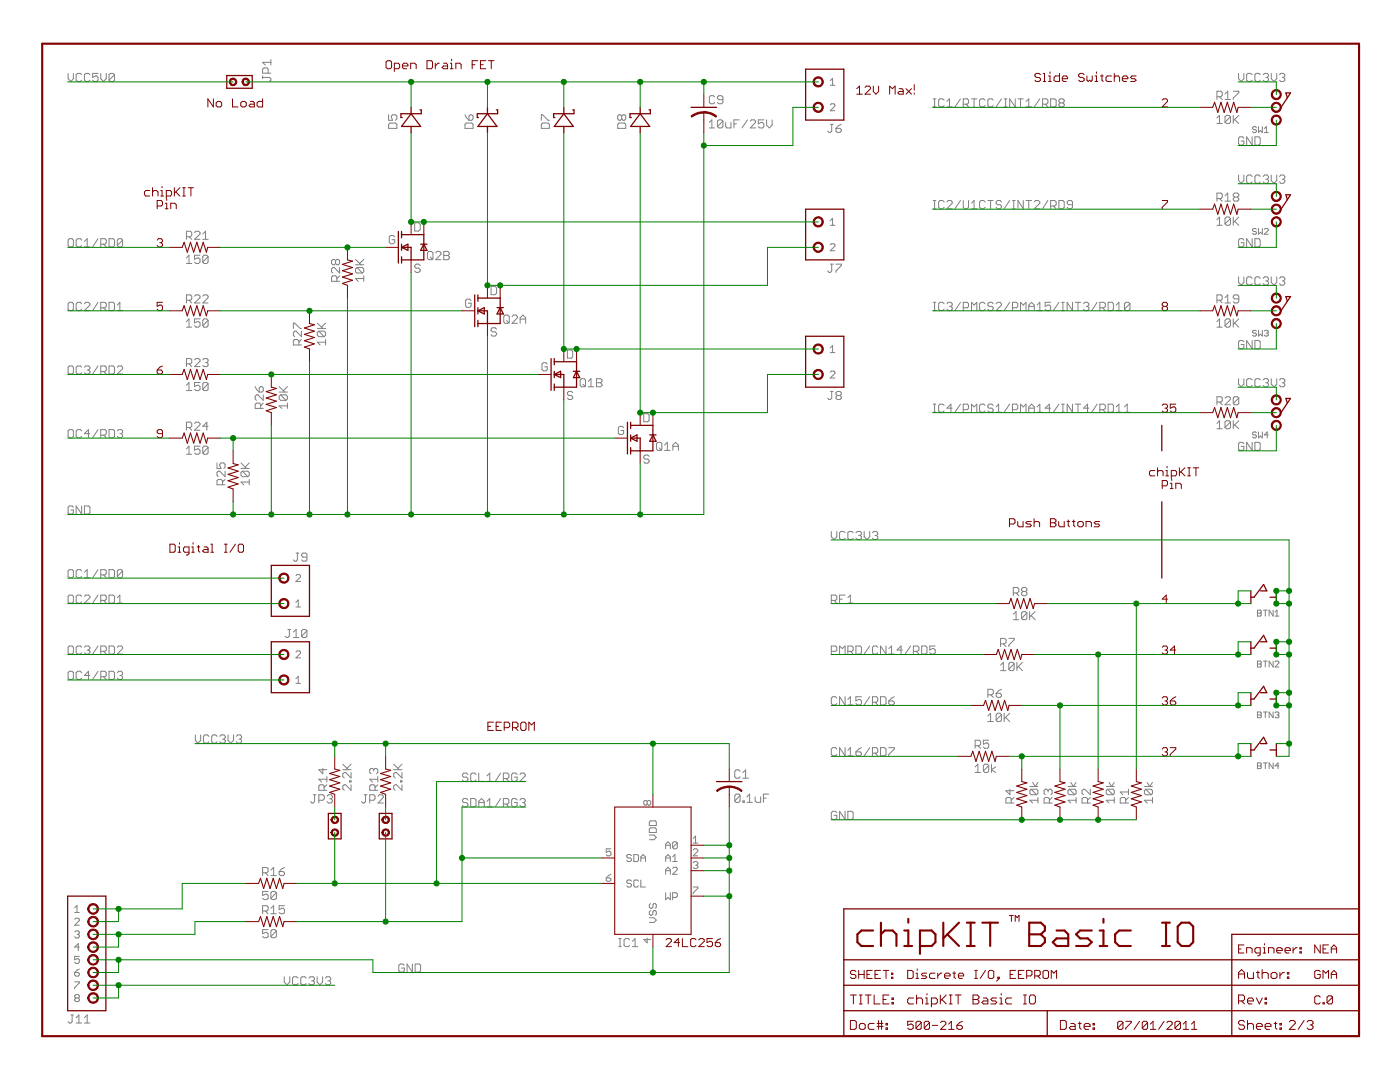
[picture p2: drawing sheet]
<svg xmlns="http://www.w3.org/2000/svg" width="279mm" height="216mm" viewBox="0 0 279 216" stroke-linecap="round" stroke-linejoin="round" font-family="sans-serif">
<g fill="none" stroke="#808080" stroke-width=".2">
<path d="M13.6 14.6v1.1l.5 .6 .5-.6v-1.1M16.3 14.9l-.3-.3h-.5l-.3 .3v1.1l.3 .3h.5l.3-.3M17.9 14.9l-.2-.3h-.6l-.3 .3v1.1l.3 .3h.6l.2-.3M19.6 14.6h-1.1v.9l.5-.3h.3l.3 .3v.5l-.3 .3h-.5l-.3-.3M20.1 14.6v1.1l.6 .6 .5-.6v-1.1M22.9 14.9l-.3-.3h-.6l-.2 .3v1.1M22.9 14.9v1.1l-.3 .3h-.6l-.2-.3M22.9 14.9l-1.1 1.1M52.4 15.2v.5M52.4 15.5h1.4l.3 .2v.3l-.3 .3M53.5 14.6v-.8l-.2-.3h-.6l-.3 .3v.8h1.7M54.1 11.9v1.1"/>
<path d="M54.1 12.4h-1.7l.6 .6M142.6 19.3l-.2-.2h-.6l-.2 .2v1.1l.2 .3h.6l.2-.3M144.3 19.9h-.8l-.3-.3v-.3l.3-.2h.5l.3 .2v1.1l-.3 .3h-.5l-.3-.3M165.7 16.1l.5-.5v1.4M165.7 17h.9M186.2 19.7h.6M186.5 19.7v1.6M188.4 20l-.3-.3h-.5l-.3 .3v1.1l.3 .2h.5l.3-.2M191.7 19.7l-1.1 1.6M193.9 19.7h1M194.4 19.7v1.6M196.6 20l-.3-.3h-.5l-.3 .3v1.1l.3 .2h.5l.3-.2"/>
<path d="M198.2 20l-.2-.3h-.6l-.3 .3v1.1l.3 .2h.6l.2-.2M199.9 19.7l-1.1 1.6M200.4 19.7h.6M200.7 19.7v1.6M202.6 19.7v1.6l-1.1-1.6v1.6M203.2 19.7h1M203.7 19.7v1.6M207.5 19.7l-1.1 1.6M209.7 19.7h.8l.3 .3v1.1l-.3 .2h-.8zM242.9 19.3h.8l.2-.3v-.5l-.2-.3h-.8v1.7M243.4 19.3l.5 .6M244.5 18.8l.5-.6v1.7"/>
<path d="M244.5 19.9h1.1M246.1 18.2h1.1v.3l-1.1 1.1v.3M247.2 14.6v1.1l.5 .6 .5-.6v-1.1M249.9 14.9l-.3-.3h-.5l-.3 .3v1.1l.3 .3h.5l.3-.3M251.5 14.9l-.3-.3h-.5l-.3 .3v1.1l.3 .3h.5l.3-.3M252.1 14.9l.2-.3h.6l.3 .3v.3l-.3 .3M252.6 15.5h.3M252.9 15.5l.3 .2v.3l-.3 .3h-.6l-.2-.3M253.7 14.6v1.1l.6 .6 .5-.6v-1.1M255.4 14.9l.2-.3h.6l.2 .3v.3l-.2 .3M255.9 15.5h.3M256.2 15.5l.2 .2v.3l-.2 .3h-.6l-.2-.3"/>
<path d="M77.6 24.8l.3-.2h1l.3 .2v.8h-1.6zM77.6 22.9v1.1h.8l-.3-.5v-.3l.3-.3h.5l.3 .3v.5l-.3 .3M92.8 22.9l.2 .6 .6 .5M93 24.6h1.1l.3 .2v.8h-1.6v-.8zM93.6 23.2l.3-.3h.2l.3 .3v.5l-.3 .3h-.5zM108 24v-1.1h.3l1.1 1.1h.2M108.3 24.6h1.1l.2 .2v.8h-1.6v-.8zM123.5 24.6h1.1l.3 .2v.8h-1.6v-.8zM124.1 23.2l.2-.3h.3l.3 .3v.5l-.3 .3h-.3l-.2-.3M124.1 23.2l-.3-.3h-.3l-.2 .3v.5l.2 .3h.3l.3-.3M124.1 23.2v.5M141.6 24.4l.5-.5v1.6"/>
<path d="M141.6 25.5h1M144.3 24.2v1.1l-.3 .2h-.5l-.3-.2M144.3 24.2l-.3-.3h-.5l-.3 .3v1.1M144.3 24.2l-1.1 1.1M144.8 24.4v.9l.3 .2h.8v-1.1M146.5 24.7h.5M147.5 23.9h-1v1.6M149.2 23.9l-1.1 1.6M149.7 24.2l.3-.3h.5l.3 .3v.2l-1.1 1.1h1.1M152.4 23.9h-1.1v.8l.6-.3h.3l.2 .3v.6l-.2 .2h-.6l-.3-.2M153 23.9v1.1l.5 .5 .6-.5v-1.1M165.7 21l.2-.3h.5l.2 .3v.2l-.9 .9h.9"/>
<path d="M165.7 24.8h.6M166 24.8v1.4l-.3 .2h-.3l-.2-.2M166.8 25.6h.8l.3 .3v.3l-.3 .2h-.5l-.3-.2zM167.9 24.8l-.6 .3-.5 .5M186.2 21.3h.6M189 21.3h1M189 20.2l.5-.5v1.6M192.2 20.8h.8l.3-.3v-.5l-.3-.3h-.8v1.6M192.8 20.8l.5 .5M200.4 21.3h.6M204.8 21.3h1.1M204.8 20.2l.5-.5v1.6"/>
<path d="M208.1 20.8h.8l.2-.3v-.5l-.2-.3h-.8v1.6M208.6 20.8l.5 .5M211.6 20.5l-.3 .3v.3l.3 .2h.5l.3-.2v-.3l-.3-.3M211.6 20.5l-.3-.3v-.2l.3-.3h.5l.3 .3v.2l-.3 .3M211.6 20.5h.5M242.9 23.5l.5-.5v1.6M242.9 24.6h1M242.9 39.6h.8l.2-.3v-.5l-.2-.3h-.8v1.6M243.4 39.6l.5 .5M244.5 39.1l.5-.6v1.6M245.6 23.3v1.1l-.3 .2h-.5l-.3-.2M245.6 23.3l-.3-.3h-.5l-.3 .3v1.1"/>
<path d="M245.6 23.3l-1.1 1.1M246.1 23v1.6M246.4 39.3l-.3-.2v-.3l.3-.3h.5l.3 .3v.3l-.3 .2M246.4 39.3l-.3 .3v.3l.3 .2h.5l.3-.2v-.3l-.3-.3M246.4 23.8l.8 .8M246.4 39.3h.5M247.2 34.9v1.1l.5 .6 .5-.6v-1.1M247.2 23l-1.1 1.1M248.2 27.6l-.2-.3h-.6l-.2 .3v1.1l.2 .3h.6l.2-.3v-.5h-.5M249.9 27.3v1.7l-1.1-1.7v1.7M249.9 35.2l-.3-.3h-.5l-.3 .3v1.1l.3 .3h.5l.3-.3M250.4 27.3h.8l.3 .3v1.1l-.3 .3h-.8z"/>
<path d="M250.7 25.5l-.1-.2h-.4l-.2 .2 .2 .4h.4l.1 .1-.1 .5h-.4l-.2-.3M251.2 25.3v1.2l.3-.5 .4 .5v-1.2M251.5 35.2l-.3-.3h-.5l-.3 .3v1.1l.3 .3h.5l.3-.3M252.1 35.2l.2-.3h.6l.3 .3v.3l-.3 .3M252.3 26.5h.8M252.3 25.7l.4-.4v1.2M252.6 35.8h.3M252.9 35.8l.3 .2v.3l-.3 .3h-.6l-.2-.3M253.7 34.9v1.1l.6 .6 .5-.6v-1.1M255.4 35.2l.2-.3h.6l.2 .3v.3l-.2 .3M255.9 35.8h.3M256.2 35.8l.2 .2v.3l-.2 .3h-.6l-.2-.3"/>
<path d="M13.8 47.6h.6l.2 .3v1.1l-.2 .3h-.6l-.2-.3v-1.1zM16.3 47.9l-.3-.3h-.5l-.3 .3v1.1l.3 .3h.5l.3-.3M16.8 48.2l.6-.6v1.7M16.8 49.3h1.1M19.6 47.6l-1.1 1.7M20.1 48.7h.9l.2-.3v-.5l-.2-.3h-.9v1.7M20.7 48.7l.5 .6M21.8 47.6h.8l.3 .3v1.1l-.3 .3h-.8zM24.5 47.9l-.3-.3h-.5l-.3 .3v1.1M24.5 47.9v1.1l-.3 .3h-.5l-.3-.3M24.5 47.9l-1.1 1.1M37.2 51.5l.5-.6v1.7"/>
<path d="M37.2 52.6h1.1M37.2 59.9h.8l.3-.3v-.5l-.3-.3h-.8v1.7M37.2 47.2h.8l.3-.3v-.5l-.3-.3h-.8v1.7M37.7 47.2l.6 .6M37.7 59.9l.6 .6M38.8 46.4l.3-.3h.5l.3 .3v.3l-1.1 1.1h1.1M38.8 59.1l.3-.3h.5l.3 .3v.3l-1.1 1.1h1.1M39.9 50.9h-1.1v.8l.6-.2h.2l.3 .2v.6l-.3 .3h-.5l-.3-.3M40.5 59.1l.2-.3h.6l.2 .3v.3l-1 1.1h1M40.5 47.8h1M40.5 46.7l.5-.6v1.7M41.5 51.2v1.1l-.2 .3h-.6l-.2-.3"/>
<path d="M41.5 51.2l-.2-.3h-.6l-.2 .3v1.1M41.5 51.2l-1 1.1M67 52l-.3-.2h-.3l-.2 .2v.6l.2 .2h.3l.3-.2M67 52l.2-.2h.3l.3 .2v.6l-.3 .2h-.3l-.2-.2M67 52v.6M67.2 56.1v-.8l-.2-.3h-.6l-.2 .3v.8h1.6M67.8 53.4v1.1l-1.1-1.1h-.3l-.2 .3v.5l.2 .3M67.8 55l-.6 .6M71 52.8h1.6M71 51.8l1.1 1M71.2 53.4h1.1l.3 .3v.5l-.3 .3M71.2 53.4l-.2 .3v.5l.2 .3h1.1"/>
<path d="M71.2 53.4l1.1 1.1M72.6 55.6h-1.6l.5 .5M72.6 55v1.1M72.6 51.8l-.8 .8M78.8 47.3l-.3-.3h-.5l-.3 .3v1l.3 .3h.5l.3-.3v-.5h-.6M82.8 44.4h.8l.3 .3v1.1l-.3 .3h-.8zM83.9 53l-.3-.3h-.5l-.3 .3v.3l.3 .2h.5l.3 .3v.3l-.3 .3h-.5l-.3-.3M85.6 50.2h.5l.3 .3v1l-.3 .3h-.5l-.3-.3v-1zM85.9 51.3l.5 .5M87 50.5l.2-.3h.6l.2 .3v.2l-1 1.1h1M88.6 50.2h.8l.3 .3v.2l-.3 .3 .3 .3v.2l-.3 .3h-.8zM88.6 51h.8"/>
<path d="M94 60l-.3-.3h-.5l-.3 .3v1l.3 .3h.5l.3-.3v-.5h-.5M98 57.2h.8l.3 .2v1.1l-.3 .3h-.8zM165.7 45h.9M165.7 44l.5-.4v1.4M165.7 48.9l.2-.3h.5l.2 .3v.2l-.9 .9h.9M165.7 52.7h.6M166 52.7v1.4l-.3 .3h-.3l-.2-.3M166.8 52.7h1.1v.3l-1.1 1.1v.3M186.2 41.7h.6M186.2 40h.6M186.5 40v1.7M188.4 40.3l-.3-.3h-.5l-.3 .3v1.1l.3 .3h.5l.3-.3"/>
<path d="M189 40.3l.2-.3h.6l.2 .3v.3l-1 1.1h1M191.7 40l-1.1 1.7M192.2 40v1.4l.3 .3h.5l.3-.3v-1.4M193.9 40.6l.5-.6v1.7M193.9 41.7h1M196.6 40.3l-.3-.3h-.5l-.3 .3v1.1l.3 .3h.5l.3-.3M197.1 40h1.1M197.7 40v1.7M199.9 40.3l-.3-.3h-.5l-.3 .3v.3l.3 .3h.5l.3 .2v.3l-.3 .3h-.5l-.3-.3M201.5 40l-1.1 1.7M202.1 41.7h.5M202.1 40h.5"/>
<path d="M202.3 40v1.7M204.2 40v1.7l-1-1.7v1.7M204.8 40h1.1M205.3 40v1.7M206.4 40.3l.3-.3h.5l.3 .3v.3l-1.1 1.1h1.1M209.1 40l-1 1.7M209.7 41.1h.8l.3-.2v-.6l-.3-.3h-.8v1.7M210.2 41.1l.6 .6M211.3 40h.8l.3 .3v1.1l-.3 .3h-.8zM214 40.9h-.8l-.2-.3v-.3l.2-.3h.6l.2 .3v1.1l-.2 .3h-.6l-.2-.3M242.9 43.9l.5-.6v1.7M242.9 45h1"/>
<path d="M242.9 59.9h.8l.2-.3v-.5l-.2-.3h-.8v1.7M243.4 59.9l.5 .6M244.5 59.4l.5-.6v1.7M244.5 40.1h1.1M245.6 43.6l-.3-.3h-.5l-.3 .3v1.1M245.6 43.6v1.1l-.3 .3h-.5l-.3-.3M245.6 43.6l-1.1 1.1M246.1 43.3v1.7M246.4 44.2l.8 .8M247.2 55.2v1.1l.5 .6 .5-.6v-1.1M247.2 59.6h-.8l-.3-.2v-.3l.3-.3h.5l.3 .3v1.1l-.3 .3h-.5l-.3-.3M247.2 43.3l-1.1 1.1"/>
<path d="M248.2 47.9l-.2-.3h-.6l-.2 .3v1.1l.2 .3h.6l.2-.3v-.6h-.5M249.9 47.6v1.7l-1.1-1.7v1.7M249.9 55.5l-.3-.3h-.5l-.3 .3v1.1l.3 .3h.5l.3-.3M250.4 47.6h.8l.3 .3v1.1l-.3 .3h-.8zM250.7 45.8l-.1-.2h-.4l-.2 .2 .2 .4h.4l.1 .2-.1 .3h-.4l-.2-.1M251.2 45.6v1.1l.3-.3 .4 .3v-1.1M251.5 55.5l-.3-.3h-.5l-.3 .3v1.1l.3 .3h.5l.3-.3M252.1 55.5l.2-.3h.6l.3 .3v.3l-.3 .2M252.3 45.8l.2-.2h.4l.2 .2v.2l-.8 .7h.8M252.6 56h.3M252.9 56l.3 .3v.3l-.3 .3h-.6l-.2-.3M253.7 55.2v1.1l.6 .6 .5-.6v-1.1"/>
<path d="M255.4 55.5l.2-.3h.6l.2 .3v.3l-.2 .2M255.9 56h.3M256.2 56l.2 .3v.3l-.2 .3h-.6l-.2-.3M13.8 60.3h.6l.2 .3v1.1l-.2 .3h-.6l-.2-.3v-1.1zM13.8 73h.6l.2 .3v1.1l-.2 .2h-.6l-.2-.2v-1.1zM16.3 60.6l-.3-.3h-.5l-.3 .3v1.1l.3 .3h.5l.3-.3M16.3 73.3l-.3-.3h-.5l-.3 .3v1.1l.3 .2h.5l.3-.2M16.8 73.3l.3-.3h.6l.2 .3v.3l-.2 .2M16.8 60.6l.3-.3h.6l.2 .3v.3l-1.1 1.1h1.1M17.4 73.8h.3M17.7 73.8l.2 .3v.3l-.2 .2h-.6l-.3-.2M19.6 73l-1.1 1.6"/>
<path d="M19.6 60.3l-1.1 1.7M20.1 61.4h.9l.2-.3v-.5l-.2-.3h-.9v1.7M20.1 74.1h.9l.2-.3v-.5l-.2-.3h-.9v1.6M20.7 74.1l.5 .5M20.7 61.4l.5 .6M21.8 60.3h.8l.3 .3v1.1l-.3 .3h-.8zM21.8 73h.8l.3 .3v1.1l-.3 .2h-.8zM23.4 73.3l.3-.3h.5l.3 .3v.3l-1.1 1h1.1M23.4 60.9l.5-.6v1.7M23.4 62h1.1M37.2 65.3h1.1M37.2 64.2l.5-.6v1.7"/>
<path d="M37.2 76.9l.5-.6v1.6M37.2 77.9h1.1M37.2 72.6h.8l.3-.3v-.5l-.3-.3h-.8v1.7M37.7 72.6l.6 .6M38.8 71.8l.3-.3h.5l.3 .3v.3l-1.1 1.1h1.1M39.9 63.6h-1.1v.8l.6-.2h.2l.3 .2v.6l-.3 .3h-.5l-.3-.3M39.9 76.3h-1.1v.8l.6-.2h.2l.3 .2v.6l-.3 .2h-.5l-.3-.2M40.5 71.8l.2-.3h.6l.2 .3v.3l-.2 .2M41 72.3h.3M41.3 72.3l.2 .3v.3l-.2 .3h-.6l-.2-.3M41.5 63.9v1.1l-.2 .3h-.6l-.2-.3M41.5 63.9l-.2-.3h-.6l-.2 .3v1.1"/>
<path d="M41.5 76.6l-.2-.3h-.6l-.2 .3v1.1M41.5 76.6v1.1l-.2 .2h-.6l-.2-.2M41.5 63.9l-1 1.1M41.5 76.6l-1 1.1M50.9 77.1l.3 .6 .5 .5M51.7 77.4l.3-.3h.3l.2 .3v.6l-.2 .2h-.6zM52.5 78.8v1.1l-1-1.1h-.3l-.3 .3v.5l.3 .3M55.7 78.2h1.7M55.7 77.1l1.1 1.1M56 78.8h1.1l.3 .3v.5l-.3 .3M56 78.8l-.3 .3v.5l.3 .3h1.1M56 78.8l1.1 1.1"/>
<path d="M57.4 77.1l-.8 .9M58.5 65.5v-1h.3l1.1 1h.3M59.6 68.8v-.8l-.2-.3h-.6l-.3 .3v.8h1.7M60.2 66.1v1.1l-1.1-1.1h-.3l-.3 .3v.5l.3 .3M60.2 67.7l-.6 .6M63.3 65.5h1.7M63.3 64.5l1.1 1M63.6 66.1h1.1l.3 .3v.5l-.3 .3M63.6 66.1l-.3 .3v.5l.3 .3h1.1M63.6 66.1l1.1 1.1M65 68.3h-1.7l.6 .5M65 67.7v1.1"/>
<path d="M65 64.5l-.9 .8M99.1 65.7l-.3-.3h-.5l-.3 .3v.3l.3 .2h.5l.3 .3v.3l-.3 .3h-.5l-.3-.3M100.8 62.9h.5l.3 .3v1l-.3 .3h-.5l-.3-.3v-1zM101.1 64l.5 .5M102.2 63.2l.2-.3h.6l.3 .3v.2l-1.1 1.1h1.1M103.8 64.5v-1.1l.6-.5 .5 .5v1.1M103.8 63.7h1.1M109.2 72.6l-.2-.2h-.6l-.2 .2v1.1l.2 .3h.6l.2-.3v-.5h-.5M113.2 69.8h.8l.3 .3v1.1l-.3 .3h-.8zM114.3 78.4l-.3-.3h-.5l-.3 .3v.3l.3 .2h.5l.3 .3v.3l-.3 .2h-.5l-.3-.2M115.8 75.8l.2-.2h.6l.2 .2v1.1l-.2 .3h-.6l-.2-.3zM116.3 76.7l.5 .5"/>
<path d="M117.4 77.2h1.1M117.4 76.1l.5-.5v1.6M119 75.6h.8l.3 .2v.3l-.3 .3 .3 .3v.2l-.3 .3h-.8zM119 76.4h.8M165.7 69.4l.5-.4v1.4M165.7 74.3l.2-.3h.5l.2 .3v.2l-.9 .9h.9M165.7 70.4h.9M165.7 78.1h.6M166 78.1v1.4l-.3 .2h-.3l-.2-.2M167.1 78.9l-.3-.2v-.3l.3-.3h.5l.3 .3v.3l-.3 .2M167.1 78.9l-.3 .3v.3l.3 .2h.5l.3-.2v-.3l-.3-.3M167.1 78.9h.5"/>
<path d="M186.2 60.3h.6M186.2 62h.6M186.5 60.3v1.7M188.4 60.6l-.3-.3h-.5l-.3 .3v1.1l.3 .3h.5l.3-.3M189 60.6l.2-.3h.6l.2 .3v.3l-.2 .2M189.5 61.1h.3M189.8 61.1l.2 .3v.3l-.2 .3h-.6l-.2-.3M191.7 60.3l-1.1 1.7M192.2 61.4h.8l.3-.3v-.5l-.3-.3h-.8v1.7M193.9 62v-1.7l.5 .6 .5-.6v1.7M196.6 60.6l-.3-.3h-.5l-.3 .3v1.1l.3 .3h.5l.3-.3M198.2 60.6l-.2-.3h-.6l-.3 .3v.3l.3 .2h.6l.2 .3v.3l-.2 .3h-.6l-.3-.3"/>
<path d="M198.8 60.6l.3-.3h.5l.3 .3v.3l-1.1 1.1h1.1M201.5 60.3l-1.1 1.7M202.1 61.4h.8l.2-.3v-.5l-.2-.3h-.8v1.7M203.7 62v-1.7l.5 .6 .6-.6v1.7M205.3 62v-1.1l.6-.6 .5 .6v1.1M205.3 61.1h1.1M207 62h1M207 60.9l.5-.6v1.7M209.7 60.3h-1.1v.8l.5-.2h.3l.3 .2v.6l-.3 .3h-.5l-.3-.3M211.3 60.3l-1.1 1.7M211.9 60.3h.5M211.9 62h.5"/>
<path d="M212.1 60.3v1.7M214 60.3v1.7l-1-1.7v1.7M214.6 60.3h1.1M215.1 60.3v1.7M216.2 60.6l.3-.3h.5l.3 .3v.3l-.3 .2M216.8 61.1h.2M217 61.1l.3 .3v.3l-.3 .3h-.5l-.3-.3M218.9 60.3l-1 1.7M219.5 61.4h.8l.3-.3v-.5l-.3-.3h-.8v1.7M220 61.4l.6 .6M221.1 60.3h.9l.2 .3v1.1l-.2 .3h-.9zM222.8 62h1.1"/>
<path d="M222.8 60.9l.5-.6v1.7M225.5 60.6v1.1l-.3 .3h-.5l-.3-.3M225.5 60.6l-.3-.3h-.5l-.3 .3v1.1M225.5 60.6l-1.1 1.1M242.9 64.2l.5-.6v1.7M242.9 65.3h1M244.5 79.4l.3-.2h.5l.3 .2v.3l-1.1 1.1h1.1M244.5 60.5h1.1M245.6 63.9l-.3-.3h-.5l-.3 .3v1.1M245.6 63.9v1.1l-.3 .3h-.5l-.3-.3M245.6 63.9l-1.1 1.1M246.1 63.6v1.7"/>
<path d="M246.4 64.4l.8 .9M247.2 75.6v1.1l.5 .5 .5-.5v-1.1M247.2 79.4l-.3-.2h-.5l-.3 .2v1.1M247.2 63.6l-1.1 1.1M247.2 79.4v1.1l-.3 .3h-.5l-.3-.3M247.2 79.4l-1.1 1.1M248.2 68.2l-.2-.3h-.6l-.2 .3v1.1l.2 .3h.6l.2-.3v-.6h-.5M249.9 75.8l-.3-.2h-.5l-.3 .2v1.1l.3 .3h.5l.3-.3M249.9 67.9v1.7l-1.1-1.7v1.7M250.4 67.9h.8l.3 .3v1.1l-.3 .3h-.8zM250.7 66.1l-.1-.2h-.4l-.2 .2v.2l.2 .2h.4l.1 .2-.1 .4h-.4l-.2-.2M251.2 65.9v1.2l.3-.4 .4 .4v-1.2"/>
<path d="M251.5 75.8l-.3-.2h-.5l-.3 .2v1.1l.3 .3h.5l.3-.3M252.1 75.8l.2-.2h.6l.3 .2v.3l-.3 .3M252.3 66.1l.2-.2h.4l.2 .2v.2l-.2 .2M252.6 76.4h.3M252.7 66.5h.2M252.9 76.4l.3 .3v.2l-.3 .3h-.6l-.2-.3M252.9 66.5l.2 .2v.2l-.2 .2h-.4l-.2-.2M253.7 75.6v1.1l.6 .5 .5-.5v-1.1M255.4 75.8l.2-.2h.6l.2 .2v.3l-.2 .3M255.9 76.4h.3M256.2 76.4l.2 .3v.2l-.2 .3h-.6l-.2-.3M13.6 86l.2-.3h.6l.2 .3v1.1l-.2 .2h-.6l-.2-.2z"/>
<path d="M16.3 86l-.3-.3h-.5l-.3 .3v1.1l.3 .2h.5l.3-.2M17.9 86.5h-1.1l.9-.8v1.6M19.6 85.7l-1.1 1.6M20.1 86.8h.9l.2-.3v-.5l-.2-.3h-.9v1.6M20.7 86.8l.5 .5M21.8 85.7h.8l.3 .3v1.1l-.3 .2h-.8zM23.4 86l.3-.3h.5l.3 .3v.3l-.3 .2M23.9 86.5h.3M24.2 86.5l.3 .3v.3l-.3 .2h-.5l-.3-.2M37.2 89.6l.5-.6v1.6M37.2 90.6h1.1M37.2 85.3h.8l.3-.3v-.5l-.3-.3h-.8v1.7"/>
<path d="M37.7 85.3l.6 .6M38.8 84.5l.3-.3h.5l.3 .3v.3l-1.1 1.1h1.1M39.9 89h-1.1v.8l.6-.2h.2l.3 .2v.6l-.3 .2h-.5l-.3-.2M41.5 89.3l-.2-.3h-.6l-.2 .3v1.1M41.5 89.3v1.1l-.2 .2h-.6l-.2-.2M41.5 89.3l-1 1.1M41.5 85h-1l.8-.8v1.7M43.3 92.4v1.1h.8l-.2-.6v-.2l.2-.3h.6l.2 .3v.5l-.2 .3M44.4 96.7v-.8l-.3-.2h-.5l-.3 .2v.8h1.6M44.9 94v1.1l-1-1.1h-.3l-.3 .3v.5l.3 .3M44.9 95.7l-.5 .5M48.1 93.5h1.6"/>
<path d="M48.1 92.4l1.1 1.1M48.4 94h1l.3 .3v.5l-.3 .3M48.4 94l-.3 .3v.5l.3 .3h1M48.4 94l1 1.1M49.7 96.2h-1.6l.5 .5M49.7 95.7v1M49.7 92.4l-.8 .8M52 81.5v-.8l-.3-.3h-.5l-.3 .3v.8h1.6M52.5 80.4l-.5 .6M57.4 81h-1.7l.6 .5M57.4 80.4v1.1M124.5 85.3l-.3-.2h-.5l-.3 .2v1.1l.3 .3h.5l.3-.3v-.5h-.5"/>
<path d="M128.5 82.5h.8l.2 .3v1.1l-.2 .3h-.8zM129.5 91.1l-.2-.3h-.6l-.2 .3v.3l.2 .2h.6l.2 .3v.3l-.2 .2h-.6l-.2-.2M131 88.5l.3-.2h.5l.3 .2v1.1l-.3 .3h-.5l-.3-.3zM131.5 89.4l.6 .5M132.6 89.9h1.1M132.6 88.8l.6-.5v1.6M134.3 89.9v-1.1l.5-.5 .6 .5v1.1M134.3 89.1h1.1M186.2 82.3h.6M186.2 80.6h.6M186.5 80.6v1.7M188.4 80.9l-.3-.3h-.5l-.3 .3v1.1l.3 .3h.5l.3-.3"/>
<path d="M190 81.4h-1l.8-.8v1.7M191.7 80.6l-1.1 1.7M192.2 81.7h.8l.3-.3v-.5l-.3-.3h-.8v1.7M193.9 82.3v-1.7l.5 .6 .5-.6v1.7M196.6 80.9l-.3-.3h-.5l-.3 .3v1.1l.3 .3h.5l.3-.3M198.2 80.9l-.2-.3h-.6l-.3 .3v.3l.3 .2h.6l.2 .3v.3l-.2 .3h-.6l-.3-.3M198.8 82.3h1.1M198.8 81.2l.5-.6v1.7M201.5 80.6l-1.1 1.7M202.1 81.7h.8l.2-.3v-.5l-.2-.3h-.8v1.7M203.7 82.3v-1.7l.5 .6 .6-.6v1.7M205.3 82.3v-1.1l.6-.6 .5 .6v1.1"/>
<path d="M205.3 81.4h1.1M207 81.2l.5-.6v1.7M207 82.3h1M209.7 81.4h-1.1l.8-.8v1.7M211.3 80.6l-1.1 1.7M211.9 82.3h.5M211.9 80.6h.5M212.1 80.6v1.7M214 80.6v1.7l-1-1.7v1.7M214.6 80.6h1.1M215.1 80.6v1.7M217.3 81.4h-1.1l.8-.8v1.7"/>
<path d="M218.9 80.6l-1 1.7M219.5 81.7h.8l.3-.3v-.5l-.3-.3h-.8v1.7M220 81.7l.6 .6M221.1 80.6h.9l.2 .3v1.1l-.2 .3h-.9zM222.8 81.2l.5-.6v1.7M222.8 82.3h1.1M224.4 81.2l.6-.6v1.7M224.4 82.3h1.1M242.9 84.5l.5-.6v1.7M242.9 85.6h1M242.9 80.2h.8l.2-.2v-.6l-.2-.2h-.8v1.6M243.4 80.2l.5 .6"/>
<path d="M245.6 84.2l-.3-.3h-.5l-.3 .3v1.1M245.6 84.2v1.1l-.3 .3h-.5l-.3-.3M245.6 84.2l-1.1 1.1M246.1 83.9v1.7M246.4 84.8l.8 .8M247.2 83.9l-1.1 1.1M248.2 88.5l-.2-.2h-.6l-.2 .2v1.1l.2 .3h.6l.2-.3v-.5h-.5M249.9 88.3v1.6l-1.1-1.6v1.6M250.4 88.3h.8l.3 .2v1.1l-.3 .3h-.8zM250.7 86.4l-.1-.2h-.4l-.2 .2v.2l.2 .2h.4l.1 .2-.1 .4h-.4l-.2-.2M251.2 86.2v1.2l.3-.4 .4 .4v-1.2M253.1 86.8h-.8l.6-.6v1.2"/>
<path d="M13.8 118.7h.6l.2 .3v1.1l-.2 .3h-.6l-.2-.3v-1.1zM13.8 113.7h.6l.2 .2v1.1l-.2 .3h-.6l-.2-.3v-1.1zM14.6 101.2l-.2-.2h-.6l-.2 .2v1.1l.2 .3h.6l.2-.3v-.5h-.5M16.3 119l-.3-.3h-.5l-.3 .3v1.1l.3 .3h.5l.3-.3M16.3 101v1.6l-1.1-1.6v1.6M16.3 113.9l-.3-.2h-.5l-.3 .2v1.1l.3 .3h.5l.3-.3M16.8 114.2l.6-.5v1.6M16.8 119l.3-.3h.6l.2 .3v.3l-1.1 1.1h1.1M16.8 101h.9l.2 .2v1.1l-.2 .3h-.9zM16.8 115.3h1.1M19.6 118.7l-1.1 1.7M19.6 113.7l-1.1 1.6"/>
<path d="M20.1 119.8h.9l.2-.3v-.5l-.2-.3h-.9v1.7M20.1 114.7h.9l.2-.2v-.6l-.2-.2h-.9v1.6M20.7 119.8l.5 .6M20.7 114.7l.5 .6M21.8 118.7h.8l.3 .3v1.1l-.3 .3h-.8zM21.8 113.7h.8l.3 .2v1.1l-.3 .3h-.8zM23.4 119.3l.5-.6v1.7M24.5 113.9v1.1l-.3 .3h-.5l-.3-.3M24.5 113.9l-.3-.2h-.5l-.3 .2v1.1M24.5 113.9l-1.1 1.1M59.1 114.9l.2-.3h.5l.2 .3v.2l-.9 .9h.9M59.1 110.4h.5"/>
<path d="M59.4 110.4v1.3l-.3 .3h-.3l-.3-.3M61.3 111.2h-.8l-.3-.3v-.3l.3-.2h.5l.3 .2v1.1l-.3 .3h-.5l-.3-.3M165.9 106v1.1l.6 .6 .5-.6v-1.1M165.9 119.8h.9l.2-.3v-.5l-.2-.3h-.9v1.7M166.5 119.8l.5 .6M167.6 119.5h.5M168.7 106.3l-.3-.3h-.6l-.2 .3v1.1l.2 .3h.6l.3-.3M168.7 118.7h-1.1v1.7M169.2 119.3l.5-.6v1.7M170.3 106.3l-.3-.3h-.5l-.3 .3v1.1l.3 .3h.5l.3-.3M170.8 106.3l.3-.3h.6l.2 .3v.3l-.2 .2M171.4 106.8h.3"/>
<path d="M171.7 106.8l.2 .3v.3l-.2 .3h-.6l-.3-.3M172.5 106v1.1l.5 .6 .6-.6v-1.1M174.1 106.3l.3-.3h.5l.3 .3v.3l-.3 .2M174.6 106.8h.3M174.9 106.8l.3 .3v.3l-.3 .3h-.5l-.3-.3M202.2 118.3h.8l.3-.3v-.5l-.3-.3h-.8v1.7M202.8 118.3l.5 .6M204.1 118l-.2-.2v-.3l.2-.3h.6l.2 .3v.3l-.2 .2M204.1 118l-.2 .3v.3l.2 .3h.6l.2-.3v-.3l-.2-.3M204.1 118h.6M13.8 128.9h.6l.2 .3v1.1l-.2 .2h-.6l-.2-.2v-1.1zM13.8 133.9h.6l.2 .3v1.1l-.2 .3h-.6l-.2-.3v-1.1z"/>
<path d="M16.3 129.2l-.3-.3h-.5l-.3 .3v1.1l.3 .2h.5l.3-.2M16.3 134.2l-.3-.3h-.5l-.3 .3v1.1l.3 .3h.5l.3-.3M16.8 129.2l.3-.3h.6l.2 .3v.2l-.2 .3M17.4 129.7h.3M17.7 129.7l.2 .3v.3l-.2 .2h-.6l-.3-.2M17.9 134.8h-1.1l.9-.9v1.7M19.6 133.9l-1.1 1.7M19.6 128.9l-1.1 1.6M20.1 130h.9l.2-.3v-.5l-.2-.3h-.9v1.6M20.1 135h.9l.2-.2v-.6l-.2-.3h-.9v1.7M20.7 135l.5 .6M20.7 130l.5 .5"/>
<path d="M21.8 128.9h.8l.3 .3v1.1l-.3 .2h-.8zM21.8 133.9h.8l.3 .3v1.1l-.3 .3h-.8zM23.4 129.2l.3-.3h.5l.3 .3v.2l-1.1 1.1h1.1M23.4 120.4h1.1M23.4 134.2l.3-.3h.5l.3 .3v.3l-.3 .3M23.9 134.8h.3M24.2 134.8l.3 .2v.3l-.3 .3h-.5l-.3-.3M57.4 125.6h.6M57.7 125.6v1.4l-.3 .2h-.2l-.3-.2M58.5 127.2h1.1M58.5 126.1l.6-.5v1.6M59.1 120.2l.4-.5v1.4"/>
<path d="M59.1 135.4l.4-.4v1.4M59.1 121.1h.9M59.1 130.1l.2-.2h.5l.2 .2v.2l-.9 1h.9M59.1 136.4h.9M61.3 125.9v1.1l-.3 .2h-.5l-.3-.2M61.3 125.9l-.3-.3h-.5l-.3 .3v1.1M61.3 125.9l-1.1 1.1M165.9 130h.9l.2-.3v-.5l-.2-.3h-.9v1.6M167 139.3l-.2-.3h-.6l-.3 .3v1.1l.3 .3h.6l.2-.3M167.6 130.5v-1.6l.5 .5 .6-.5v1.6M168.7 139v1.7l-1.1-1.7v1.7M169.2 139.6l.5-.6v1.7"/>
<path d="M169.2 130h.8l.3-.3v-.5l-.3-.3h-.8v1.6M169.2 120.4h1.1M169.7 130l.6 .5M170.8 128.9h.9l.2 .3v1.1l-.2 .2h-.9zM171.9 139h-1.1v.9l.6-.3h.3l.2 .3v.5l-.2 .3h-.6l-.3-.3M173.6 139l-1.1 1.7M173.6 128.9l-1.1 1.6M175.2 129.2l-.3-.3h-.5l-.3 .3v1.1l.3 .2h.5l.3-.2M175.7 139h.8l.3 .3v1.1l-.3 .3h-.8zM176.8 128.9v1.6l-1.1-1.6v1.6M177.4 139.9h.8l.3 .2v.3l-.3 .3h-.6l-.2-.3zM177.4 130.5h1.1"/>
<path d="M177.4 129.4l.5-.5v1.6M178.5 139l-.6 .3-.5 .6M180.1 129.7h-1.1l.8-.8v1.6M181.7 128.9l-1.1 1.6M182.3 130h.8l.3-.3v-.5l-.3-.3h-.8v1.6M182.8 130l.6 .5M183.9 128.9h.8l.3 .3v1.1l-.3 .2h-.8zM186.6 128.9h-1.1v.8l.9-.3 .2 .3v.6l-.2 .2h-.6l-.3-.2M197.1 138.6h.9l.2-.3v-.5l-.2-.3h-.9v1.6M197.7 138.6l.5 .5M198.8 138.3h.8l.3 .3v.3l-.3 .2h-.5l-.3-.2zM199.7 132.7l.5-.5v1.6"/>
<path d="M199.7 133.8h1.1M199.7 128.5h.8l.3-.3v-.5l-.3-.3h-.8v1.6M199.9 137.5l-.6 .3-.5 .5M200.2 128.5l.6 .5M201.3 127.4h1.1v.3l-1.1 1v.3M202.2 122.6l.6-.6v1.7M202.2 123.7h1.1M202.4 132.5v1l-.3 .3h-.5l-.3-.3M202.4 132.5l-.3-.3h-.5l-.3 .3v1M202.4 132.5l-1.1 1M202.9 132.2v1.6M203.2 133l.8 .8"/>
<path d="M204 132.2l-1.1 1.1M204.9 122.3v1.1l-.2 .3h-.6l-.2-.3M204.9 122.3l-.2-.3h-.6l-.2 .3v1.1M204.9 122.3l-1 1.1M205.5 122v1.7M205.8 122.9l.8 .8M206.6 122l-1.1 1.1M251 121.8h.5l.2 .2-.2 .3 .2 .4-.2 .2h-.5zM251 131.9h.5l.2 .2-.2 .4 .2 .4-.2 .2h-.5zM251 122.3h.5M251 132.5h.5M252.1 121.8h.8"/>
<path d="M252.1 131.9h.8M252.5 121.8v1.1M252.5 131.9v1.2M254.1 121.8v1.1l-.8-1.1v1.1M254.1 131.9v1.2l-.8-1.2v1.2M254.5 122.9h.7M254.5 122.1l.3-.3v1.1M254.5 132.1l.1-.2h.5l.1 .2v.2l-.7 .8h.7M39 146.6v1.1l.5 .6 .5-.6v-1.1M41.7 146.9l-.3-.3h-.5l-.3 .3v1.1l.3 .3h.5l.3-.3M43.3 146.9l-.2-.3h-.6l-.3 .3v1.1l.3 .3h.6l.2-.3M43.9 146.9l.3-.3h.5l.3 .3v.3l-.3 .3"/>
<path d="M44.4 147.5h.3M44.7 147.5l.3 .2v.3l-.3 .3h-.5l-.3-.3M45.5 146.6v1.1l.6 .6 .5-.6v-1.1M47.2 146.9l.2-.3h.6l.2 .3v.3l-.2 .3M47.7 147.5h.3M48 147.5l.2 .2v.3l-.2 .3h-.6l-.2-.3M62.5 158.6h.6M62.8 158.6v1.3l-.3 .3h-.2l-.3-.3M63.6 159.7h.8l.3-.3v-.5l-.3-.3h-.8v1.6M64.4 153.3v1.1l-.8-.8h1.6M64.7 157.7v-.9l-.3-.2h-.5l-.3 .2v.9h1.6M65.2 155.5h-1.6l.6 .5"/>
<path d="M65.2 156.6l-.5 .5M65.2 154.9v1.1M65.3 158.9l.2-.3h.6l.2 .3v.2l-.2 .3M65.8 159.4h.3M66.1 159.4l.2 .3v.2l-.2 .3h-.6l-.2-.3M68.4 153.6h1.7M68.4 152.5l1.1 1.1M69.8 155.8h.3v.2h-.3zM70.1 154.1v1.1l-1.1-1.1h-.3l-.3 .3v.5l.3 .3M70.1 156.6v1.1l-1.1-1.1h-.3l-.3 .2v.6l.3 .3M70.1 152.5l-.9 .8M72.7 158.6h.5"/>
<path d="M72.9 158.6v1.3l-.2 .3h-.3l-.3-.3M73.8 159.7h.8l.2-.3v-.5l-.2-.3h-.8v1.6M74.6 153.6l-.3-.3h-.3l-.2 .3v.5l.2 .3M74.6 153.6l.2-.3h.3l.3 .3v.5l-.3 .3M74.6 153.6v.3M74.8 157.7v-.9l-.2-.2h-.6l-.2 .2v.9h1.6M75.4 156.6l-.6 .5M75.4 155.5h-1.6l.5 .5M75.4 154.9v1.1M75.4 158.9l.3-.3h.5l.3 .3v.2l-1.1 1.1h1.1M78.6 153.6h1.6M78.6 152.5l1.1 1.1"/>
<path d="M79.9 155.8h.3v.2h-.3zM80.2 154.1v1.1l-1.1-1.1h-.2l-.3 .3v.5l.3 .3M80.2 156.6v1.1l-1.1-1.1h-.2l-.3 .2v.6l.3 .3M80.2 152.5l-.8 .8M93.4 154.6l-.3-.3h-.6l-.2 .3v.2l.2 .3h.6l.3 .3v.2l-.3 .3h-.6l-.2-.3M93.4 159.6l-.3-.3h-.6l-.2 .3v.3l.2 .2h.6l.3 .3v.3l-.3 .3h-.6l-.2-.3M93.9 159.3h.8l.3 .3v1.1l-.3 .3h-.8zM95 154.6l-.3-.3h-.5l-.3 .3v1l.3 .3h.5l.3-.3M95.5 154.3v1.6h1.1M97.2 155.9h1.1M97.2 154.8l.5-.5v1.6M97.2 159.9l.5-.6v1.7"/>
<path d="M99.9 154.3l-1.1 1.6M99.9 159.3l-1.1 1.7M100.5 155.4h.8l.3-.3v-.5l-.3-.3h-.8v1.6M101 155.4l.6 .5M103.2 154.6l-.3-.3h-.5l-.3 .3v1l.3 .3h.5l.3-.3v-.5h-.5M103.2 159.6l-.3-.3h-.5l-.3 .3v1.1l.3 .3h.5l.3-.3v-.6h-.5M103.8 154.6l.2-.3h.6l.2 .3v.2l-1 1.1h1M103.8 159.6l.2-.3h.6l.2 .3v.3l-.2 .2M129.2 159.9l.2-.2 .5 .2v.5l-.3 .3h-.2l-.2-.3M129.2 159.9l-.3-.2h-.2l-.2 .2v.5l.2 .3h.2l.3-.3M129.2 159.9v.5M147.7 153.9l-.3-.3h-.5l-.3 .3v1.1l.3 .3h.5l.3-.3"/>
<path d="M147.7 158.8l-.3-.3h-.5l-.3 .3v1M147.7 158.8v1l-.3 .3h-.5l-.3-.3M147.7 158.8l-1.1 1M148.3 159.8h.2v.3h-.2zM148.3 154.2l.5-.6v1.7M148.3 155.3h1.1M149.1 159l.5-.5v1.6M150.7 159v.8l.3 .3h.8v-1.1M152.4 159.3h.5M153.4 158.5h-1v1.6M167 149.5l-.2-.3h-.6l-.3 .3v1l.3 .3h.6l.2-.3M168.7 149.2v1.6l-1.1-1.6v1.6"/>
<path d="M169.2 150.8h1.1M169.2 149.7l.5-.5v1.6M169.2 140.7h1.1M170.8 150h.9l.2 .3v.2l-.2 .3h-.6l-.3-.3zM171.9 149.2l-.5 .3-.6 .5M173.6 149.2l-1.1 1.6M174.1 150.3h.8l.3-.3v-.5l-.3-.3h-.8v1.6M174.1 140.1h.8l.3-.2v-.6l-.3-.3h-.8v1.7M174.6 150.3l.6 .5M174.6 140.1l.6 .6M175.7 149.2h.8l.3 .3v1l-.3 .3h-.8zM177.4 149.2h1.1v.3l-1.1 1v.3"/>
<path d="M194.6 153l.6-.5v1.6M194.6 154.1h1.1M194.6 148.8h.8l.3-.3v-.5l-.3-.3h-.8v1.6M195.2 148.8l.5 .5M197.1 142.9l.6-.6v1.7M197.1 144h1.1M197.3 147.7h-1v.8l.5-.2h.3l.2 .2v.6l-.2 .2h-.6l-.2-.2M197.3 152.8v1l-.2 .3h-.6l-.2-.3M197.3 152.8l-.2-.3h-.6l-.2 .3v1M197.3 152.8l-1 1M197.9 152.5v1.6M198.7 153l-.8 .6 .8 .5"/>
<path d="M199.9 142.6v1.1l-.3 .3h-.5l-.3-.3M199.9 142.6l-.3-.3h-.5l-.3 .3v1.1M199.9 142.6l-1.1 1.1M200.4 142.3v1.7M200.7 143.2l.8 .8M201.5 142.3l-1.1 1.1M201.5 157.5v1.1l-.8-.8h1.7M202.4 159.1l-.6 .6M205.5 156.9h1.6M205.8 157.5l-.3 .3v.5l.3 .3h1.1M205.8 157.5h1.1l.2 .3v.5l-.2 .3M205.8 157.5l1.1 1.1"/>
<path d="M206.1 156.1l.5 .8 .5-.8M207.1 159.7h-1.6l.6 .5M207.1 159.1v1.1M209.2 157.8l-.3-.3h-.3l-.2 .3v.5l.2 .3M209.2 157.8l.2-.3h.3l.3 .3v.5l-.3 .3M209.2 157.8v.2M210 159.1l-.6 .6M213.1 156.9h1.7M213.4 157.5l-.3 .3v.5l.3 .3h1.1M213.4 157.5h1.1l.3 .3v.5l-.3 .3M213.4 157.5l1.1 1.1M213.7 156.1l.5 .8 .6-.8"/>
<path d="M214.8 159.7h-1.7l.6 .5M214.8 159.1v1.1M217.6 157.5v1.1l-1.1-1.1h-.3l-.3 .3v.5l.3 .3M217.6 159.1l-.6 .6M220.8 156.9h1.6M221 157.5l-.2 .3v.5l.2 .3h1.1M221 157.5h1.1l.3 .3v.5l-.3 .3M221 157.5l1.1 1.1M221.3 156.1l.5 .8 .6-.8M222.4 159.7h-1.6l.5 .5M222.4 159.1v1.1M225.2 159.1l-.5 .6"/>
<path d="M225.2 158h-1.6l.5 .6M225.2 157.5v1.1M228.4 156.9h1.6M228.6 157.5h1.1l.3 .3v.5l-.3 .3M228.6 157.5l-.2 .3v.5l.2 .3h1.1M228.6 157.5l1.1 1.1M228.9 156.1l.5 .8 .6-.8M230 159.7h-1.6l.5 .5M230 159.1v1.1M251 142.1h.5l.2 .1-.2 .5 .2 .3-.2 .2h-.5zM251 152.2h.5l.2 .2-.2 .4 .2 .4-.2 .2h-.5zM251 142.7h.5"/>
<path d="M251 152.8h.5M252.1 142.1h.8M252.1 152.2h.8M252.5 142.1v1.1M252.5 152.2v1.2M254.1 142.1v1.1l-.8-1.1v1.1M254.1 152.2v1.2l-.8-1.2v1.2M254.5 142.2l.1-.1h.5l.1 .1-.1 .5M254.8 142.7h.3M255.1 142.7l.1 .1-.1 .4h-.5l-.1-.2M255.2 152.8h-.7l.6-.6v1.2M52.4 174.2h.9l.2-.3v-.5l-.2-.3h-.9v1.6"/>
<path d="M53 174.2l.5 .5M53.5 177.9h-1.1v.8l.6-.3h.3l.2 .3v.5l-.2 .3h-.6l-.3-.3M54.1 173.6l.5-.5v1.6M54.1 174.7h1.1M55.2 178.1l-.3-.2h-.6l-.2 .2v1.1M55.2 178.1v1.1l-.3 .3h-.6l-.2-.3M55.2 178.1l-1.1 1.1M55.7 173.9h.8l.3 .3v.3l-.3 .2h-.5l-.3-.2zM56.8 173.1l-.5 .3-.6 .5M95.5 161v-1.1l.6-.6 .5 .6v1.1M95.5 160.1h1.1M97.2 161h1.1"/>
<path d="M100.5 160.4h.8l.3-.3v-.5l-.3-.3h-.8v1.7M101 160.4l.6 .6M104.3 160.1h.3M104.6 160.1l.2 .3v.3l-.2 .3h-.6l-.2-.3M121 175.2h.7l.2 .2v.2l-.2 .3h-.5l-.2-.3zM121.9 169.4h-.9v.7l.5-.3h.2l.2 .3v.5l-.2 .2h-.5l-.2-.2M121.9 174.5l-.9 .7M126 170.7l-.2-.2h-.5l-.2 .2v.3l.2 .2h.5l.2 .2v.3l-.2 .2h-.5l-.2-.2M126 175.8l-.2-.2h-.5l-.2 .2v.3l.2 .2h.5l.2 .2v.2l-.2 .3h-.5l-.2-.3M126.5 170.5h.7l.2 .2v1l-.2 .2h-.7zM127.4 175.8l-.2-.2h-.5l-.2 .2v.9l.2 .3h.5l.2-.3M127.9 171.2h.9"/>
<path d="M127.9 171.9v-.9l.5-.5 .4 .5v.9M127.9 175.6v1.4h.9M129.6 166.6h.9l.5 .5-.5 .5h-.9M129.6 165.4l.2-.2h1l.2 .2v.7h-1.4zM129.6 164l.2-.2h1l.2 .2v.7h-1.4zM132.8 171.2h1M132.8 169.4v-1l.5-.4 .5 .4v1M132.8 171.9v-.9l.5-.5 .5 .5v.9M132.8 174.5v-1l.5-.4 .5 .4v1M132.8 178.1v1.4l.5-.4 .5 .4v-1.4M132.8 168.7h1M132.8 173.7h1"/>
<path d="M134.2 171.9h1M134.2 179.1h.7l.3-.3v-.4l-.3-.3h-.7v1.4M134.2 173.3l.3-.2h.4l.3 .2v.2l-1 1h1M134.2 171l.5-.5v1.4M135.2 168.2v.9l-.3 .3h-.4l-.3-.3M135.2 168.2l-.3-.2h-.4l-.3 .2v.9M135.2 168.2l-1 .9M138.3 172.2l.3-.3h.4l.3 .3v.2l-.3 .2M138.3 169.6l.3-.2h.4l.3 .2v.2l-1 1h1M138.3 177h1v.2l-1 1v.2M138.3 167.3l.5-.5v1.4M138.3 168.2h1"/>
<path d="M138.8 172.6h.2M139 172.6l.3 .2v.3l-.3 .2h-.4l-.3-.2M149.1 160.1h1.1M167 162.2l-.2-.3h-.6l-.3 .3v1l.3 .3h.6l.2-.3v-.5h-.5M168.7 161.9v1.6l-1.1-1.6v1.6M169.2 161.9h.8l.3 .3v1l-.3 .3h-.8zM201.8 160.2v-.8l-.3-.3h-.5l-.3 .3v.8h1.7M209.4 160.2v-.8l-.2-.3h-.6l-.2 .3v.8h1.6M217 160.2v-.8l-.2-.3h-.6l-.3 .3v.8h1.7M224.7 160.2v-.8l-.3-.3h-.5l-.3 .3v.8h1.6M14.9 181.1l.5-.4v1.4M14.9 182.1h.9"/>
<path d="M14.9 183.4l.3-.2h.4l.2 .2v.3l-.9 .9h.9M14.9 186l.3-.2h.4l.2 .2v.2l-.2 .2M14.9 194.1h.7l.2 .4-.2 .3h-.4l-.3-.3zM14.9 195.9h.9v.2l-.9 1v.2M15.2 199.1l-.3-.2v-.2l.3-.2h.4l.2 .2v.2l-.2 .2M15.2 199.1l-.3 .3v.2l.3 .3h.4l.2-.3-.2-.5M15.2 199.1h.4M15.4 186.4h.2M15.6 186.4l.2 .3-.2 .5h-.4l-.3-.3M15.8 190.8h-.9v.7l.5-.2h.2l.2 .2v.5l-.2 .2h-.4l-.3-.2M15.8 189h-.9l.7-.7v1.4M15.8 193.4l-.4 .2-.5 .5"/>
<path d="M52.4 181.8h.9l.2-.3v-.5l-.2-.3h-.9v1.6M53 181.8l.5 .5M53.5 185.5h-1.1v.8l.6-.2h.3l.2 .2v.6l-.2 .2h-.6l-.3-.2M54.1 181.2l.5-.5v1.6M54.1 182.3h1.1M55.2 185.8l-.3-.3h-.6l-.2 .3v1.1M55.2 185.8v1.1l-.3 .2h-.6l-.2-.2M55.2 185.8l-1.1 1.1M56.7 194.9v1.1l.6 .5 .5-.5v-1.1M56.8 180.7h-1.1v.8l.6-.3h.2l.3 .3v.6l-.3 .2h-.5l-.3-.2M59.5 195.2l-.3-.3h-.6l-.2 .3v1.1l.2 .2h.6l.3-.2M61.1 195.2l-.3-.3h-.5l-.3 .3v1.1l.3 .2h.5l.3-.2"/>
<path d="M61.6 195.2l.3-.3h.6l.2 .3v.3l-.2 .2M62.2 195.7h.3M62.5 195.7l.2 .3v.3l-.2 .2h-.6l-.3-.2M63.3 194.9v1.1l.5 .5 .6-.5v-1.1M64.9 195.2l.3-.3h.5l.3 .3v.3l-.3 .2M65.4 195.7h.3M65.7 195.7l.3 .3v.3l-.3 .2h-.5l-.3-.2M80.7 192.6l-.3-.2h-.5l-.3 .2v1.1l.3 .3h.5l.3-.3v-.5h-.6M82.3 192.4v1.6l-1.1-1.6v1.6M82.8 192.4h.9l.2 .2v1.1l-.2 .3h-.9zM123.5 188.9h.5M123.5 187.3h.5"/>
<path d="M123.7 187.3v1.6M125.6 187.5l-.2-.2h-.6l-.3 .2v1.1l.3 .3h.6l.2-.3M126.2 187.8l.5-.5v1.6M126.2 188.9h1.1M129.2 187.2v.9l-.7-.6h1.4M129.6 183.1h.9l.5 .5-.5 .5h-.9M129.8 180.3l-.2 .3v.4l.4 .2 .3-.2v-.4l.2-.3h.3l.2 .3v.4l-.2 .2M129.8 181.7l-.2 .2v.5l.4 .2 .3-.2v-.5l.2-.2h.3l.2 .2v.5l-.2 .2M14.1 202.5h.5M14.4 202.5v1.4l-.3 .2h-.3l-.2-.2M15.2 204.1h1.1M15.2 203.1l.5-.6v1.6"/>
<path d="M16.8 204.1h1.1M16.8 203.1l.6-.6v1.6"/>
</g>
<g fill="none" stroke="#800000" stroke-width=".2">
<path d="M42.6 19.7v1.6l-1.1-1.6v1.6M46.4 19.7v1.6h1.1M52.4 19.7v1.6h-.8l-.3-.2v-.6l.3-.3h.8M77 12.4l.3-.3h.6l.2 .3v1.1l-.2 .2h-.6l-.3-.2zM78.7 13.7h.8l.3-.2v-.6l-.3-.3h-.8v1.7M80.3 13.2h1.1v-.3l-.2-.3h-.6l-.3 .3v.6l.3 .2h.6M82 13.7v-1.1h.8l.3 .3v.8M85.2 12.1h.9l.2 .3v1.1l-.2 .2h-.9zM86.9 12.6v1.1M87.7 12.6h-.3l-.5 .6M88.5 12.6h.6l.2 .3v.8h-.8l-.3-.2 .3-.3h.8M89.9 13.7h.5"/>
<path d="M89.9 12.6h.2v1.1M90.1 11.8v.3M91 13.7v-1.1h.8l.2 .3v.8M94.2 12.9h.6M95.3 12.1h-1.1v1.6M95.9 12.9h.5M96.9 12.1h-1v1.6h1M97.5 12.1h1.1M98 12.1v1.6M171 17.7l.5-.5v1.6M171 18.8h1.1M172.6 17.4l.3-.2h.5l.3 .2v.3l-1.1 1.1h1.1"/>
<path d="M174.3 17.2v1l.5 .6 .5-.6v-1M177.5 18.8v-1.6l.6 .5 .5-.5v1.6M179.5 17.7h.5l.3 .3v.8h-.8l-.3-.3 .3-.3h.8M180.8 17.7l1.1 1.1M181.9 17.7l-1.1 1.1M182.5 16.9v1.1M182.5 18.5v.3M207.6 14.9l-.3-.3h-.5l-.3 .3v.3l.3 .3h.5l.3 .2v.3l-.3 .3h-.5l-.3-.3M208.2 14.6h.2v1.7M208.2 16.3h.5M209.3 16.3h.5M209.3 15.2h.2v1.1"/>
<path d="M209.5 14.4v.2M211.5 14.6v1.7h-.8l-.3-.3v-.5l.3-.3h.8M212 15.7h1.1v-.2l-.3-.3h-.5l-.3 .3v.5l.3 .3h.5M216.4 14.9l-.3-.3h-.5l-.3 .3v.3l.3 .3h.5l.3 .2v.3l-.3 .3h-.5l-.3-.3M216.9 15.2v.8l.3 .3 .3-.3 .2 .3 .3-.3v-.8M218.5 16.3h.6M218.5 15.2h.3v1.1M218.8 14.4v.2M219.6 15.2h.6M219.9 14.9v1.1l.3 .3M221.8 15.2h-.8l-.3 .3v.5l.3 .3h.8M222.4 15.5l.2-.3h.6l.2 .3v.8"/>
<path d="M222.4 14.6v1.7M224 15.7h1.1v-.2l-.3-.3h-.5l-.3 .3v.5l.3 .3h.5M226.7 15.2h-.8l-.3 .3 .3 .2h.5l.3 .3-.3 .3h-.8M231.9 20l.3-.3h.5l.3 .3v.2l-1.1 1.1h1.1M29.9 38h-.8l-.3 .3v.5l.3 .3h.8M30.4 38.3l.3-.3h.5l.3 .3v.8M30.4 37.5v1.6M32.1 38h.2v1.1M32.1 39.1h.5M32.3 37.2v.3M33.2 39.1h.8l.2-.3v-.5l-.2-.3h-.8v1.7M33.3 39.8v.2"/>
<path d="M34.8 37.5v1.6M35.1 38.3l.8 .8M35.9 37.5l-1.1 1.1M36.4 39.1h.6M36.4 37.5h.6M36.7 37.5v1.6M37.5 37.5h1.1M38.1 37.5v1.6M43.4 20.2h.5l.3 .3v.6l-.3 .2h-.5l-.3-.2v-.6zM48.3 20.2h.6l.2 .3v.6l-.2 .2h-.6l-.3-.2v-.6zM50 20.2h.5l.3 .3v.8h-.8l-.3-.2 .3-.3h.8M31.4 41.1h.8l.2-.2v-.6l-.2-.3h-.8v1.7"/>
<path d="M31.4 47.9l.2-.3h.6l.2 .3v.3l-.2 .2M31.9 48.4h.3M32.2 48.4l.2 .3v.3l-.2 .3h-.6l-.2-.3M33 40.6h.3v1.1M33 41.7h.5M34.1 41.7v-1.1h.8l.3 .3v.8M231.9 40h1.1v.3l-1.1 1.1v.3M31.4 73.8h.8l.2 .3v.3l-.2 .2h-.6l-.2-.2zM32.4 60.3h-1v.8l.5-.2h.3l.2 .2v.6l-.2 .3h-.6l-.2-.3M32.4 73l-.5 .3-.5 .5M232.2 61.1l-.3-.2v-.3l.3-.3h.5l.3 .3v.3l-.3 .2M232.2 61.1l-.3 .3v.3l.3 .3h.5l.3-.3v-.3l-.3-.3"/>
<path d="M232.2 61.1h.5M32.4 86.5h-.8l-.2-.2v-.3l.2-.3h.6l.2 .3v1.1l-.2 .2h-.6l-.2-.2M230.5 93.9h-.8l-.3 .2v.6l.3 .3h.8M231 94.1l.3-.2h.6l.2 .2v.9M231 93.3v1.7M231.9 80.9l.3-.3h.5l.3 .3v.3l-.3 .2M231.9 96.9h.8l.3-.2v-.6l-.3-.2h-.8v1.6M232.5 81.4h.2M232.7 93.9h.2v1.1M232.7 95h.5M232.7 81.4l.3 .3v.3l-.3 .3h-.5l-.3-.3M232.9 93v.3"/>
<path d="M233.6 96.4h.2v1.1M233.6 97.5h.5M233.8 95h.8l.2-.3v-.6l-.2-.2h-.8v1.6M233.8 95.6v.3M234.7 80.6h-1.1v.8l.5-.2h.3l.3 .2v.6l-.3 .3h-.6l-.2-.3M234.7 97.5v-1.1h.8l.3 .3v.8M235.4 93.3v1.7M235.7 94.1l.8 .9M236.5 93.3l-1.1 1.1M237 95h.6M237 93.3h.6M237.3 93.3v1.7"/>
<path d="M238.1 93.3h1.1M238.7 93.3v1.7M33.9 108.6h.8l.3 .2v1.1l-.3 .3h-.8zM35.5 110.2h.6M35.5 109.1h.3v1.1M35.8 108.3v.3M37.7 110.2h-.8l-.3-.3v-.5l.3-.3h.8v1.4l-.3 .2h-.2M38.3 110.2h.5M38.3 109.1h.2v1.1M38.5 108.3v.3M39.3 109.1h.6M39.6 108.8v1.1l.3 .3"/>
<path d="M40.7 109.1h.5l.3 .3v.8h-.8l-.3-.3 .3-.3h.8M42.1 110.2h.5M42.1 108.6h.2v1.6M44.8 110.2h.5M44.8 108.6h.5M45.1 108.6v1.6M47 108.6l-1.1 1.6M47.5 108.8l.3-.2h.5l.3 .2v1.1l-.3 .3h-.5l-.3-.3zM201.5 104.6h.8l.3-.3v-.5l-.3-.3h-.8v1.6M203.1 104.1v.8l.3 .2h.8v-1M205.8 104.1h-.8l-.3 .2 .3 .3h.6l.2 .3-.2 .2h-.9M206.4 104.3l.2-.2h.6l.3 .2v.8"/>
<path d="M206.4 103.5v1.6M209.6 103.5h.8l.3 .3v.3l-.3 .2 .3 .3v.3l-.3 .2h-.8zM209.6 104.3h.8M211.3 104.1v.8l.2 .2h.9v-1M212.9 104.1h.5M213.2 103.8v1.1l.2 .2M214 104.1h.5M214.3 103.8v1.1l.2 .2M215.1 104.3l.3-.2h.5l.3 .2v.6l-.3 .2h-.5l-.3-.2zM216.7 105.1v-1h.9l.2 .2v.8M219.5 104.1h-.8l-.3 .2 .3 .3h.5l.3 .3-.3 .2h-.8M233 119.5h-1.1l.8-.8v1.7"/>
<path d="M196.3 130.6h2.5M198.8 120.4h2.6M203.9 130.6h2.6M206.5 120.4h2.5M231.9 129.2l.3-.3h.5l.3 .3v.2l-.3 .3M231.9 139.3l.3-.3h.5l.3 .3v.3l-.3 .3M232.5 129.7h.2M232.5 139.9h.2M232.7 129.7l.3 .3v.3l-.3 .2h-.5l-.3-.2M232.7 139.9l.3 .2v.3l-.3 .3h-.5l-.3-.3M233.6 139.9h.8l.3 .2v.3l-.3 .3h-.6l-.2-.3zM234.7 129.7h-1.1l.8-.8v1.6"/>
<path d="M234.7 139l-.6 .3-.5 .6M97.4 144.9h.5M98.5 144.1h-1.1v1.7h1.1M99 144.9h.5M100.1 144.1h-1.1v1.7h1.1M100.6 145.2h.8l.3-.3v-.5l-.3-.3h-.8v1.7M102.3 145.2h.8l.3-.3v-.5l-.3-.3h-.8v1.7M102.8 145.2l.6 .6M104.2 144.1h.5l.3 .3v1.1l-.3 .3h-.5l-.3-.3v-1.1zM105.5 145.8v-1.7l.6 .6 .5-.6v1.7M130.3 158.5v2.5M145.5 157v1.5"/>
<path d="M191.2 150.9h2.6M193.8 140.8h2.5M198.8 150.9h2.6M201.4 140.8h2.5M203.9 153.5v2.5M211.5 153.5v2.5M219.2 153.5v2.5M226.8 153.5v2.5M231.9 149.5l.3-.3h.5l.3 .3v.2l-.3 .3M232.5 150h.2M232.7 150l.3 .3v.2l-.3 .3h-.5l-.3-.3M233.6 149.2h1.1v.3l-1.1 1v.3"/>
<path d="M120.1 171.2h2.6M120.1 176.3h2.6M137.9 171.2h2.6M137.9 168.7h2.6M137.9 173.7h2.6M137.9 178.8h2.6M203.9 161v2.6M211.5 161v2.6M219.2 161v2.6M226.8 161v2.6M130.3 186.4v2.6M132.9 187.5l.3-.2h.5l.3 .2v.3l-1.1 1.1h1.1"/>
<path d="M135.6 188.1h-1.1l.9-.8v1.6M136.2 187.3v1.6h1.1M138.9 187.5l-.3-.2h-.5l-.3 .2v1.1l.3 .3h.5l.3-.3M139.4 187.5l.3-.2h.6l.2 .2v.3l-1.1 1.1h1.1M142.2 187.3h-1.1v.8l.8-.3 .3 .3v.5l-.3 .3h-.5l-.3-.3M142.7 188.1h.9l.2 .3v.2l-.2 .3h-.6l-.3-.3zM143.8 187.3l-.5 .2-.6 .6M181.1 193.6h.8l.3 .3v1.1l-.3 .2h-.8zM182.8 195.2h.5M182.8 194.2h.2v1M183 193.3v.3M185 194.2h-.9l-.2 .2 .2 .3h.6l.3 .3-.3 .2h-.8"/>
<path d="M186.6 194.2h-.8l-.3 .2v.6l.3 .2h.8M187.2 194.2v1M188 194.2h-.3l-.5 .5M188.5 194.7h1.1v-.3l-.3-.2h-.5l-.3 .2v.6l.3 .2h.5M190.2 194.2h.5M190.4 193.9v1.1l.3 .2M191.3 194.7h1v-.3l-.2-.2h-.6l-.2 .2v.6l.2 .2h.6M194.5 195.2h.6M194.5 193.6h.6M194.8 193.6v1.6M196.7 193.6l-1.1 1.6M197.2 193.9l.3-.3h.6l.2 .3v1.1l-.2 .2h-.6l-.3-.2z"/>
<path d="M199.1 195h.3v.2h-.3zM199.4 195.2l-.5 .6M201.4 182.7h.8M201.6 194.4h.5M201.8 182.7v1.2M202.6 183.9v-1.2l.4 .4 .4-.4v1.2M202.7 193.6h-1.1v1.6h1.1M203.2 194.4h.6M204.3 193.6h-1.1v1.6h1.1M204.9 194.7h.8l.3-.3v-.5l-.3-.3h-.8v1.6M206.5 194.7h.8l.3-.3v-.5l-.3-.3h-.8v1.6M207.1 194.7l.5 .5"/>
<path d="M208.2 193.9l.2-.3h.6l.3 .3v1.1l-.3 .2h-.6l-.2-.2zM209.8 195.2v-1.6l.5 .6 .6-.6v1.6M263.5 193.9l-.3-.3h-.5l-.3 .3v1.1l.3 .2h.5l.3-.2v-.6h-.6M263.5 188.6v1.6l-1.1-1.6v1.6M263.5 199l-.3-.3h-.5l-.3 .3v1.1l.3 .2h.5l.3-.2M264 195.2v-1.6l.6 .6 .5-.6v1.6M264 189.4h.6M265.1 188.6h-1.1v1.6h1.1M265.7 194.4h1M265.7 189.4h1M265.7 190.2v-1.1l.5-.5 .5 .5v1.1M265.7 195.2v-1l.5-.6 .5 .6v1"/>
<path d="M265.9 199l-.2-.3h-.6l-.3 .3v1.1M265.9 199v1.1l-.2 .2h-.6l-.3-.2M265.9 199l-1.1 1.1M182.2 203.8h-1.1v.8l.6-.3h.2l.3 .3v.5l-.3 .3h-.5l-.3-.3M183.9 204l-.3-.2h-.6l-.2 .2v1.1M183.9 204v1.1l-.3 .3h-.6l-.2-.3M183.9 204l-1.1 1.1M185.5 204v1.1l-.2 .3h-.6l-.3-.3M185.5 204l-.2-.2h-.6l-.3 .2v1.1M185.5 204l-1.1 1.1M186.1 204.6h1.1M187.7 204l.3-.2h.5l.3 .2v.3l-1.1 1.1h1.1"/>
<path d="M189.3 205.4h1.1M189.3 204.3l.6-.5v1.6M191 204.6h.8l.3 .3v.2l-.3 .3h-.5l-.3-.3zM192.1 203.8l-.6 .2-.5 .6M224.1 204l-.2-.2h-.6l-.2 .2v1.1M224.1 204v1.1l-.2 .3h-.6l-.2-.3M224.1 204l-1 1.1M224.7 203.8h1.1v.2l-1.1 1.1v.3M227.4 203.8l-1.1 1.6M229 204l-.2-.2h-.6l-.2 .2v1.1M229 204v1.1l-.2 .3h-.6l-.2-.3M229 204l-1 1.1"/>
<path d="M229.6 205.4h1.1M229.6 204.3l.5-.5v1.6M232.3 203.8l-1.1 1.6M232.9 204l.2-.2h.6l.2 .2v.3l-1 1.1h1M235.6 204l-.3-.2h-.5l-.3 .2v1.1M235.6 204v1.1l-.3 .3h-.5l-.3-.3M235.6 204l-1.1 1.1M236.1 205.4h1.1M236.1 204.3l.6-.5v1.6M237.8 205.4h1M237.8 204.3l.5-.5v1.6M264 200.1h.3v.2h-.3z"/>
</g>
<g fill="none" stroke="#800000" stroke-width=".42">
<path d="M174.2 185.7h-2.3l-.8 .7v1.6l.8 .8h2.3M175.8 186.4l.8-.7h1.5l.8 .7v2.4M175.8 184.1v4.7M180.5 185.7h.8v3.1M180.5 188.8h1.5M181.3 183.3v.8M183.6 188.8h2.3l.8-.8v-1.6l-.8-.7h-2.3v4.6M188.3 184.1v4.7M189.1 186.4l2.3 2.4M191.4 184.1l-3.1 3.1M193 188.8h1.5M193 184.1h1.5"/>
<path d="M193.7 184.1v4.7M196 184.1h3.2M197.6 184.1v4.7M205.4 184.1h2.3l.8 .8v.8l-.8 .7 .8 .8v.8l-.8 .8h-2.3zM205.4 186.4h2.3M210.9 185.7h1.5l.8 .7v2.4h-2.3l-.8-.8 .8-.8h2.3M217.9 185.7h-2.3l-.8 .7 .8 .8h1.5l.8 .8-.8 .8h-2.3M219.5 185.7h.7v3.1M219.5 188.8h1.5M220.2 183.3v.8M225.7 185.7h-2.3l-.9 .7v1.6l.9 .8h2.3M231.9 188.8h1.6"/>
<path d="M231.9 184.1h1.6M232.7 184.1v4.7M235 184.9l.8-.8h1.6l.7 .8v3.1l-.7 .8h-1.6l-.8-.8z"/>
</g>
<g fill="none" stroke="#800000" stroke-width=".25">
<path d="M231.9 84.9v5.1M231.9 100.1v15.3M249.6 117.9v2.5M251.5 117.9h1.3l-.6-1.3-1.9 2.6h-.7M253.4 119.2h1.3M254.7 117.9v2.5M249.6 128.1v2.5M249.6 138.2v2.6M251.5 128.1h1.3l-.6-1.3-1.9 2.5h-.7M251.5 138.2h1.3l-.6-1.3-1.9 2.6h-.7M253.4 129.3h1.3M253.4 139.5h1.3"/>
<path d="M254.7 128.1v2.5M254.7 138.2v2.6M143 156h5.1M249.6 148.4v2.5M251.5 148.4h1.3l-.6-1.3-1.9 2.5h-.7M253.4 149.6h1.3M254.7 148.4v2.5"/>
</g>
<path d="M198.8 130.6l.4-1 .7 2 .6-2 .6 2 .7-2 .6 2 .6-2 .7 2 .2-1M201.4 120.4l.4-1 .6 2.1 .6-2.1 .7 2.1 .6-2.1 .6 2.1 .7-2.1 .6 2.1 .3-1.1M193.8 150.9l.3-1 .7 2 .6-2 .6 2 .7-2 .6 2 .7-2 .6 2 .2-1M196.3 140.8l.4-1.1 .6 2.1 .7-2.1 .6 2.1 .6-2.1 .7 2.1 .6-2.1 .6 2.1 .3-1M203.9 156l1 .2-2 .6 2 .7-2 .6 2 .7-2 .6 2 .6-2 .7 1 .3M211.5 156l1.1 .2-2.1 .6 2.1 .7-2.1 .6 2.1 .7-2.1 .6 2.1 .6-2.1 .7 1 .3M219.2 156l1 .2-2.1 .6 2.1 .7-2.1 .6 2.1 .7-2.1 .6 2.1 .6-2.1 .7 1.1 .3M226.8 156l1 .2-2 .6 2 .7-2 .6 2 .7-2 .6 2 .6-2 .7 1 .3M122.7 161h15.2v25.4h-15.2z" fill="none" stroke="#800000" stroke-width=".21"/>
<path d="M145.5 156.8a4 4 0 0 1 2.6 .9l-.1 .2a3.8 3.8 0 0 0-2.5-.8z" fill-rule="evenodd" fill="#800000"/>
<path d="M145.5 156.8a4 4 0 0 1 2.6 .9l-.1 .2a3.8 3.8 0 0 0-2.5-.8z" fill="none" stroke="#800000" stroke-width=".2"/>
<path d="M143 157.7a3.6 3.6 0 0 1 2.5-.9v.3a3.8 3.8 0 0 0-2.4 .8z" fill-rule="evenodd" fill="#800000"/>
<path d="M66.8 150.9v2.6M66.8 158.5v2.5M77 150.9v2.6M77 158.5v2.5M143 157.7a3.6 3.6 0 0 1 2.5-.9v.3a3.8 3.8 0 0 0-2.4 .8zM145.5 153.5v2.5M145.5 158.5v2.5M49.1 176.3h2.5M56.7 176.3h2.5M49.1 183.9h2.5M56.7 183.9h2.5" fill="none" stroke="#800000" stroke-width=".2"/>
<path d="M66.8 153.5l1 .2-2 .6 2 .6-2 .7 2 .6-2 .6 2 .7-2 .6 1 .4M77 153.5l1 .2-2.1 .6 2.1 .6-2.1 .7 2.1 .6-2.1 .6 2.1 .7-2.1 .6 1.1 .4M51.6 176.3l.4-1 .6 2 .7-2 .6 2 .6-2 .7 2 .6-2 .6 2 .3-1M51.6 183.9l.4-1 .6 2 .7-2 .6 2 .6-2 .7 2 .6-2 .6 2 .3-1" fill="none" stroke="#800000" stroke-width=".21"/>
<path d="M254 18.1a1.01 1.01 0 0 1 1.6 .3 1.01 1.01 0 0 1-.6 1.4 1.01 1.01 0 0 1-1.3-.9h.3a.78 .78 0 0 1 1.1-.7 .78 .78 0 0 1 .2 1.3 .78 .78 0 0 1-1.3-.3v-.3h-.3z" fill-rule="evenodd" fill="#800000"/>
<path d="M254 18.1a1.01 1.01 0 0 1 1.6 .3 1.01 1.01 0 0 1-.6 1.4 1.01 1.01 0 0 1-1.3-.9h.3a.78 .78 0 0 1 1.1-.7 .78 .78 0 0 1 .2 1.3 .78 .78 0 0 1-1.3-.3v-.3h-.3z" fill="none" stroke="#800000" stroke-width=".2"/>
<path d="M254 20.7a1.01 1.01 0 0 1 1.6 .2 1.01 1.01 0 0 1-.6 1.5 1.01 1.01 0 0 1-1.3-1h.3a.78 .78 0 0 1 1.1-.6 .78 .78 0 0 1 .2 1.2 .78 .78 0 0 1-1.3-.3v-.3h-.3z" fill-rule="evenodd" fill="#800000"/>
<path d="M254 20.7a1.01 1.01 0 0 1 1.6 .2 1.01 1.01 0 0 1-.6 1.5 1.01 1.01 0 0 1-1.3-1h.3a.78 .78 0 0 1 1.1-.6 .78 .78 0 0 1 .2 1.2 .78 .78 0 0 1-1.3-.3v-.3h-.3z" fill="none" stroke="#800000" stroke-width=".2"/>
<path d="M254 23.2a1.01 1.01 0 0 1 1.6 .3 1.01 1.01 0 0 1-.6 1.4 1.01 1.01 0 0 1-1.3-.9h.3a.78 .78 0 0 1 1.1-.7 .78 .78 0 0 1 .2 1.3 .78 .78 0 0 1-1.3-.3v-.3h-.3z" fill-rule="evenodd" fill="#800000"/>
<path d="M254 23.2a1.01 1.01 0 0 1 1.6 .3 1.01 1.01 0 0 1-.6 1.4 1.01 1.01 0 0 1-1.3-.9h.3a.78 .78 0 0 1 1.1-.7 .78 .78 0 0 1 .2 1.3 .78 .78 0 0 1-1.3-.3v-.3h-.3z" fill="none" stroke="#800000" stroke-width=".2"/>
<path d="M256.6 18.5h1l-.7 1zM256.9 19.5l-1.2 1.9" fill="none" stroke="#800000" stroke-width=".25"/>
<path d="M254 38.4a1.01 1.01 0 0 1 1.6 .3 1.01 1.01 0 0 1-.6 1.5 1.01 1.01 0 0 1-1.3-1h.3a.78 .78 0 0 1 1.1-.7 .78 .78 0 0 1 .2 1.3 .78 .78 0 0 1-1.3-.3v-.3h-.3z" fill-rule="evenodd" fill="#800000"/>
<path d="M254 38.4a1.01 1.01 0 0 1 1.6 .3 1.01 1.01 0 0 1-.6 1.5 1.01 1.01 0 0 1-1.3-1h.3a.78 .78 0 0 1 1.1-.7 .78 .78 0 0 1 .2 1.3 .78 .78 0 0 1-1.3-.3v-.3h-.3z" fill="none" stroke="#800000" stroke-width=".2"/>
<path d="M254 41a1.01 1.01 0 0 1 1.6 .3 1.01 1.01 0 0 1-.6 1.4 1.01 1.01 0 0 1-1.3-1h.3a.78 .78 0 0 1 1.1-.6 .78 .78 0 0 1 .2 1.3 .78 .78 0 0 1-1.3-.4v-.3h-.3z" fill-rule="evenodd" fill="#800000"/>
<path d="M254 41a1.01 1.01 0 0 1 1.6 .3 1.01 1.01 0 0 1-.6 1.4 1.01 1.01 0 0 1-1.3-1h.3a.78 .78 0 0 1 1.1-.6 .78 .78 0 0 1 .2 1.3 .78 .78 0 0 1-1.3-.4v-.3h-.3z" fill="none" stroke="#800000" stroke-width=".2"/>
<path d="M254 43.5a1.01 1.01 0 0 1 1.6 .3 1.01 1.01 0 0 1-.6 1.4 1.01 1.01 0 0 1-1.3-.9h.3a.78 .78 0 0 1 1.1-.7 .78 .78 0 0 1 .2 1.3 .78 .78 0 0 1-1.3-.3v-.3h-.3z" fill-rule="evenodd" fill="#800000"/>
<path d="M254 43.5a1.01 1.01 0 0 1 1.6 .3 1.01 1.01 0 0 1-.6 1.4 1.01 1.01 0 0 1-1.3-.9h.3a.78 .78 0 0 1 1.1-.7 .78 .78 0 0 1 .2 1.3 .78 .78 0 0 1-1.3-.3v-.3h-.3z" fill="none" stroke="#800000" stroke-width=".2"/>
<path d="M256.6 38.9h1l-.7 .9zM256.9 39.8l-1.2 1.9" fill="none" stroke="#800000" stroke-width=".25"/>
<path d="M254 58.7a1.01 1.01 0 0 1 1.6 .3 1.01 1.01 0 0 1-.6 1.4 1.01 1.01 0 0 1-1.3-.9h.3a.78 .78 0 0 1 1.1-.6 .78 .78 0 0 1 .1 1.2 .78 .78 0 0 1-1.2-.3v-.3h-.3z" fill-rule="evenodd" fill="#800000"/>
<path d="M254 58.7a1.01 1.01 0 0 1 1.6 .3 1.01 1.01 0 0 1-.6 1.4 1.01 1.01 0 0 1-1.3-.9h.3a.78 .78 0 0 1 1.1-.6 .78 .78 0 0 1 .1 1.2 .78 .78 0 0 1-1.2-.3v-.3h-.3z" fill="none" stroke="#800000" stroke-width=".2"/>
<path d="M254 61.3a1.01 1.01 0 0 1 1.6 .2 1.01 1.01 0 0 1-.6 1.5 1.01 1.01 0 0 1-1.3-1h.3a.78 .78 0 0 1 1.1-.6 .78 .78 0 0 1 .1 1.3 .78 .78 0 0 1-1.2-.3v-.4h-.3z" fill-rule="evenodd" fill="#800000"/>
<path d="M254 61.3a1.01 1.01 0 0 1 1.6 .2 1.01 1.01 0 0 1-.6 1.5 1.01 1.01 0 0 1-1.3-1h.3a.78 .78 0 0 1 1.1-.6 .78 .78 0 0 1 .1 1.3 .78 .78 0 0 1-1.2-.3v-.4h-.3z" fill="none" stroke="#800000" stroke-width=".2"/>
<path d="M254 63.8a1.01 1.01 0 0 1 1.6 .3 1.01 1.01 0 0 1-.6 1.4 1.01 1.01 0 0 1-1.3-.9h.3a.78 .78 0 0 1 1.1-.7 .78 .78 0 0 1 .1 1.3 .78 .78 0 0 1-1.2-.3v-.3h-.3z" fill-rule="evenodd" fill="#800000"/>
<path d="M254 63.8a1.01 1.01 0 0 1 1.6 .3 1.01 1.01 0 0 1-.6 1.4 1.01 1.01 0 0 1-1.3-.9h.3a.78 .78 0 0 1 1.1-.7 .78 .78 0 0 1 .1 1.3 .78 .78 0 0 1-1.2-.3v-.3h-.3z" fill="none" stroke="#800000" stroke-width=".2"/>
<path d="M256.6 59.2h1l-.7 .9zM256.9 60.1l-1.2 1.9" fill="none" stroke="#800000" stroke-width=".25"/>
<path d="M254 79a1.01 1.01 0 0 1 1.6 .3 1.01 1.01 0 0 1-.6 1.5 1.01 1.01 0 0 1-1.3-1h.3a.78 .78 0 0 1 1.1-.6 .78 .78 0 0 1 .2 1.3 .78 .78 0 0 1-1.3-.4v-.3h-.3z" fill-rule="evenodd" fill="#800000"/>
<path d="M254 79a1.01 1.01 0 0 1 1.6 .3 1.01 1.01 0 0 1-.6 1.5 1.01 1.01 0 0 1-1.3-1h.3a.78 .78 0 0 1 1.1-.6 .78 .78 0 0 1 .2 1.3 .78 .78 0 0 1-1.3-.4v-.3h-.3z" fill="none" stroke="#800000" stroke-width=".2"/>
<path d="M254 81.6a1.01 1.01 0 0 1 1.6 .3 1.01 1.01 0 0 1-.6 1.4 1.01 1.01 0 0 1-1.3-1h.3a.78 .78 0 0 1 1.1-.6 .78 .78 0 0 1 .2 1.3 .78 .78 0 0 1-1.3-.3v-.4h-.3z" fill-rule="evenodd" fill="#800000"/>
<path d="M254 81.6a1.01 1.01 0 0 1 1.6 .3 1.01 1.01 0 0 1-.6 1.4 1.01 1.01 0 0 1-1.3-1h.3a.78 .78 0 0 1 1.1-.6 .78 .78 0 0 1 .2 1.3 .78 .78 0 0 1-1.3-.3v-.4h-.3z" fill="none" stroke="#800000" stroke-width=".2"/>
<path d="M254 84.1a1.01 1.01 0 0 1 1.6 .3 1.01 1.01 0 0 1-.6 1.4 1.01 1.01 0 0 1-1.3-.9h.3a.78 .78 0 0 1 1.1-.6 .78 .78 0 0 1 .2 1.2 .78 .78 0 0 1-1.3-.3v-.3h-.3z" fill-rule="evenodd" fill="#800000"/>
<path d="M239.5 21.4h2.5M247.1 21.4h2.5M239.5 41.7h2.5M247.1 41.7h2.5M239.5 62h2.5M247.1 62h2.5M239.5 82.3h2.5M247.1 82.3h2.5M254 84.1a1.01 1.01 0 0 1 1.6 .3 1.01 1.01 0 0 1-.6 1.4 1.01 1.01 0 0 1-1.3-.9h.3a.78 .78 0 0 1 1.1-.6 .78 .78 0 0 1 .2 1.2 .78 .78 0 0 1-1.3-.3v-.3h-.3z" fill="none" stroke="#800000" stroke-width=".2"/>
<path d="M160.8 13.8h7.6v10.2h-7.6zM256.6 79.5h1l-.7 .9zM256.9 80.4l-1.2 1.9" fill="none" stroke="#800000" stroke-width=".25"/>
<path d="M242 21.4l.4-1 .6 2 .7-2 .6 2 .6-2 .7 2 .6-2 .6 2 .3-1M242 41.7l.4-1 .6 2.1 .7-2.1 .6 2.1 .6-2.1 .7 2.1 .6-2.1 .6 2.1 .3-1.1M242 62l.4-1 .6 2 .7-2 .6 2 .6-2 .7 2 .6-2 .6 2 .3-1M242 82.3l.4-1 .6 2.1 .7-2.1 .6 2.1 .6-2.1 .7 2.1 .6-2.1 .6 2.1 .3-1.1" fill="none" stroke="#800000" stroke-width=".21"/>
<path d="M162.6 15.6a1.03 1.03 0 0 1 1.6 .3 1.03 1.03 0 0 1-.7 1.4 1.03 1.03 0 0 1-1.2-1h.2a.77 .77 0 0 1 1-.7 .77 .77 0 0 1 .4 1.2 .77 .77 0 0 1-1.3-.2l-.1-.3h-.2z" fill-rule="evenodd" fill="#800000"/>
<path d="M162.6 15.6a1.03 1.03 0 0 1 1.6 .3 1.03 1.03 0 0 1-.7 1.4 1.03 1.03 0 0 1-1.2-1h.2a.77 .77 0 0 1 1-.7 .77 .77 0 0 1 .4 1.2 .77 .77 0 0 1-1.3-.2l-.1-.3h-.2z" fill="none" stroke="#800000" stroke-width=".2"/>
<path d="M162.6 20.7a1.03 1.03 0 0 1 1.6 .2 1.03 1.03 0 0 1-.7 1.5 1.03 1.03 0 0 1-1.2-1h.2a.77 .77 0 0 1 1-.8 .77 .77 0 0 1 .4 1.3 .77 .77 0 0 1-1.3-.2l-.1-.3h-.2z" fill-rule="evenodd" fill="#800000"/>
<path d="M162.6 20.7a1.03 1.03 0 0 1 1.6 .2 1.03 1.03 0 0 1-.7 1.5 1.03 1.03 0 0 1-1.2-1h.2a.77 .77 0 0 1 1-.8 .77 .77 0 0 1 .4 1.3 .77 .77 0 0 1-1.3-.2l-.1-.3h-.2z" fill="none" stroke="#800000" stroke-width=".2"/>
<path d="M160.8 41.7h7.6v10.2h-7.6z" fill="none" stroke="#800000" stroke-width=".25"/>
<path d="M162.6 43.5a1.03 1.03 0 0 1 1.6 .3 1.03 1.03 0 0 1-.7 1.5 1.03 1.03 0 0 1-1.2-1h.2a.77 .77 0 0 1 1-.8 .77 .77 0 0 1 .4 1.2 .77 .77 0 0 1-1.3-.1l-.1-.3h-.2z" fill-rule="evenodd" fill="#800000"/>
<path d="M162.6 43.5a1.03 1.03 0 0 1 1.6 .3 1.03 1.03 0 0 1-.7 1.5 1.03 1.03 0 0 1-1.2-1h.2a.77 .77 0 0 1 1-.8 .77 .77 0 0 1 .4 1.2 .77 .77 0 0 1-1.3-.1l-.1-.3h-.2z" fill="none" stroke="#800000" stroke-width=".2"/>
<path d="M162.6 48.6a1.03 1.03 0 0 1 1.6 .3 1.03 1.03 0 0 1-.7 1.5 1.03 1.03 0 0 1-1.2-1h.2a.77 .77 0 0 1 1-.8 .77 .77 0 0 1 .4 1.2 .77 .77 0 0 1-1.3-.1l-.1-.3h-.2z" fill-rule="evenodd" fill="#800000"/>
<path d="M162.6 48.6a1.03 1.03 0 0 1 1.6 .3 1.03 1.03 0 0 1-.7 1.5 1.03 1.03 0 0 1-1.2-1h.2a.77 .77 0 0 1 1-.8 .77 .77 0 0 1 .4 1.2 .77 .77 0 0 1-1.3-.1l-.1-.3h-.2z" fill="none" stroke="#800000" stroke-width=".2"/>
<path d="M160.8 67.1h7.6v10.2h-7.6z" fill="none" stroke="#800000" stroke-width=".25"/>
<path d="M162.6 68.9a1.03 1.03 0 0 1 1.6 .3 1.03 1.03 0 0 1-.7 1.4 1.03 1.03 0 0 1-1.2-1h.2a.77 .77 0 0 1 1.1-.7 .77 .77 0 0 1 .3 1.2 .77 .77 0 0 1-1.3-.1l-.1-.4h-.2z" fill-rule="evenodd" fill="#800000"/>
<path d="M162.6 68.9a1.03 1.03 0 0 1 1.6 .3 1.03 1.03 0 0 1-.7 1.4 1.03 1.03 0 0 1-1.2-1h.2a.77 .77 0 0 1 1.1-.7 .77 .77 0 0 1 .3 1.2 .77 .77 0 0 1-1.3-.1l-.1-.4h-.2z" fill="none" stroke="#800000" stroke-width=".2"/>
<path d="M162.6 74a1.03 1.03 0 0 1 1.6 .2 1.03 1.03 0 0 1-.7 1.5 1.03 1.03 0 0 1-1.2-1h.2a.77 .77 0 0 1 1.1-.7 .77 .77 0 0 1 .3 1.2 .77 .77 0 0 1-1.3-.1l-.1-.4h-.2z" fill-rule="evenodd" fill="#800000"/>
<g fill="none" stroke="#800000" stroke-width=".2">
<path d="M33.8 49.4h2.6M41.4 49.4h2.6M69.3 49.4v2.5M69.3 56.9v2.6M77 49.4h2.5M82 44.3v2.5M82 51.9v2.5M84.6 44.3v2.5M97.3 56.9v2.6M99.8 56.9v2.6M33.8 74.7h2.6M33.8 62h2.6"/>
<path d="M41.4 74.7h2.6M41.4 62h2.6M54.1 74.7v2.6M61.8 62v2.6M61.8 69.6v2.6M92.2 62h2.5M97.3 64.6v2.5M107.4 74.7h2.6M112.5 69.6v2.6M112.5 77.3v2.5M115.1 69.6v2.6M162.6 74a1.03 1.03 0 0 1 1.6 .2 1.03 1.03 0 0 1-.7 1.5 1.03 1.03 0 0 1-1.2-1h.2a.77 .77 0 0 1 1.1-.7 .77 .77 0 0 1 .3 1.2 .77 .77 0 0 1-1.3-.1l-.1-.4h-.2z"/>
<path d="M33.8 87.4h2.6M41.4 87.4h2.6M46.5 90v2.5M46.5 97.6v2.5M54.1 82.3v2.6M122.7 87.4h2.5M127.8 82.3v2.6M127.8 90v2.5M130.3 82.3v2.6"/>
</g>
<g fill="none" stroke="#800000" stroke-width=".25">
<path d="M45.3 15.1h5v2.5h-5zM82 21.4v1.3M82 25.2v1.3M82 22.7l1.9 2.5h-3.8zM83.8 21.9h.3v.8h-4.1v.8h.3M97.3 21.4v1.3M97.3 25.2v1.3M97.3 22.7l1.9 2.5h-3.8zM99.1 21.9h.2v.8h-4.1v.8h.3M112.5 21.4v1.3M112.5 25.2v1.3M112.5 22.7l1.9 2.5h-3.8z"/>
<path d="M114.3 21.9h.3v.8h-4.1v.8h.2M127.8 21.4v1.3M127.8 25.2v1.3M127.8 22.7l1.9 2.5h-3.8zM129.5 21.9h.3v.8h-4.1v.8h.3M79.5 46.2v6.3M80.1 49.4h1.9v2.5M80.1 49.4l1.3-.7v1.3zM80.1 46.2v1.3M80.1 48.7v1.3M80.1 51.2v1.3M80.1 46.8h4.5v5.1h-4.5"/>
<path d="M83.9 48.7h1.3M84.6 48.7l.6 1.3h-1.3zM94.7 58.8v6.4M95.4 58.8v1.3M95.4 59.5h4.4v5.1h-4.4M95.4 62h1.9v2.6M95.4 62l1.2-.6v1.3zM95.4 61.4v1.3M95.4 63.9v1.3M99.2 61.4h1.3M99.8 61.4l.7 1.3h-1.3zM110 71.5v6.4"/>
<path d="M110.6 74.7h1.9v2.6M110.6 74.7l1.3-.6v1.3zM110.6 71.5v1.3M110.6 74.1v1.3M110.6 76.6v1.3M110.6 72.2h4.5v5.1h-4.5M114.4 74.1h1.3M115.1 74.1l.6 1.3h-1.3zM125.2 84.2v6.4M125.9 87.4h1.9v2.6M125.9 87.4l1.2-.6v1.3zM125.9 84.2v1.3"/>
<path d="M125.9 86.8v1.3M125.9 89.3v1.3M125.9 84.9h4.4v5.1h-4.4M129.7 86.8h1.2M130.3 86.8l.6 1.3h-1.2z"/>
</g>
<path d="M36.4 49.4l.3-1.1 .7 2 .6-2 .7 2 .6-2 .6 2 .7-2 .6 2 .2-.9M69.3 51.9l1.1 .2-2.1 .6 2.1 .7-2.1 .6 2.1 .7-2.1 .6 2.1 .6-2.1 .7 1 .3M36.4 62l.3-1 .7 2 .6-2 .7 2 .6-2 .6 2 .7-2 .6 2 .2-1M36.4 74.7l.3-1 .7 2 .6-2 .7 2 .6-2 .6 2 .7-2 .6 2 .2-1M54.1 77.3l1.1 .2-2.1 .6 2.1 .7-2.1 .6 2.1 .7-2.1 .6 2.1 .6-2.1 .7 1 .3M61.8 64.6l.9 .2-2 .6 2 .7-2 .6 2 .7-2 .6 2 .6-2 .7 1.1 .3M36.4 87.4l.3-1 .7 2 .6-2 .7 2 .6-2 .6 2 .7-2 .6 2 .2-1M46.5 92.5l1 .3-2 .6 2 .6-2 .7 2 .6-2 .6 2 .7-2 .6 1 .4" fill="none" stroke="#800000" stroke-width=".21"/>
<path d="M46.1 15.7a.76 .76 0 0 1 1.1 .3 .76 .76 0 0 1-.5 1 .76 .76 0 0 1-.9-.7h.2a.5 .5 0 0 1 .7-.4 .5 .5 0 0 1 .2 .8 .5 .5 0 0 1-.8-.1l-.1-.3h-.2z" fill-rule="evenodd" fill="#800000"/>
<path d="M46.1 15.7a.76 .76 0 0 1 1.1 .3 .76 .76 0 0 1-.5 1 .76 .76 0 0 1-.9-.7h.2a.5 .5 0 0 1 .7-.4 .5 .5 0 0 1 .2 .8 .5 .5 0 0 1-.8-.1l-.1-.3h-.2z" fill="none" stroke="#800000" stroke-width=".2"/>
<path d="M48.6 15.7a.76 .76 0 0 1 1.1 .3 .76 .76 0 0 1-.5 1 .76 .76 0 0 1-.9-.7h.3a.5 .5 0 0 1 .6-.4 .5 .5 0 0 1 .2 .8 .5 .5 0 0 1-.8-.1v-.3h-.3z" fill-rule="evenodd" fill="#800000"/>
<path d="M48.6 15.7a.76 .76 0 0 1 1.1 .3 .76 .76 0 0 1-.5 1 .76 .76 0 0 1-.9-.7h.3a.5 .5 0 0 1 .6-.4 .5 .5 0 0 1 .2 .8 .5 .5 0 0 1-.8-.1v-.3h-.3z" fill="none" stroke="#800000" stroke-width=".2"/>
<path d="M54.1 112.8h7.7v10.2h-7.7z" fill="none" stroke="#800000" stroke-width=".25"/>
<path d="M56 119.7a1.03 1.03 0 0 1 1.6 .3 1.03 1.03 0 0 1-.7 1.4 1.03 1.03 0 0 1-1.3-1h.3a.77 .77 0 0 1 1-.7 .77 .77 0 0 1 .3 1.2 .77 .77 0 0 1-1.2-.2l-.1-.3h-.3z" fill-rule="evenodd" fill="#800000"/>
<path d="M56 119.7a1.03 1.03 0 0 1 1.6 .3 1.03 1.03 0 0 1-.7 1.4 1.03 1.03 0 0 1-1.3-1h.3a.77 .77 0 0 1 1-.7 .77 .77 0 0 1 .3 1.2 .77 .77 0 0 1-1.2-.2l-.1-.3h-.3z" fill="none" stroke="#800000" stroke-width=".2"/>
<path d="M56 114.6a1.03 1.03 0 0 1 1.6 .3 1.03 1.03 0 0 1-.7 1.5 1.03 1.03 0 0 1-1.3-1h.3a.77 .77 0 0 1 1-.8 .77 .77 0 0 1 .3 1.2 .77 .77 0 0 1-1.2-.1l-.1-.3h-.3z" fill-rule="evenodd" fill="#800000"/>
<path d="M56 114.6a1.03 1.03 0 0 1 1.6 .3 1.03 1.03 0 0 1-.7 1.5 1.03 1.03 0 0 1-1.3-1h.3a.77 .77 0 0 1 1-.8 .77 .77 0 0 1 .3 1.2 .77 .77 0 0 1-1.2-.1l-.1-.3h-.3z" fill="none" stroke="#800000" stroke-width=".2"/>
<path d="M54.1 128.1h7.7v10.1h-7.7z" fill="none" stroke="#800000" stroke-width=".25"/>
<path d="M56 134.9a1.03 1.03 0 0 1 1.6 .3 1.03 1.03 0 0 1-.7 1.5 1.03 1.03 0 0 1-1.3-1h.3a.77 .77 0 0 1 1-.8 .77 .77 0 0 1 .3 1.2 .77 .77 0 0 1-1.2-.1l-.1-.3h-.3z" fill-rule="evenodd" fill="#800000"/>
<path d="M56 134.9a1.03 1.03 0 0 1 1.6 .3 1.03 1.03 0 0 1-.7 1.5 1.03 1.03 0 0 1-1.3-1h.3a.77 .77 0 0 1 1-.8 .77 .77 0 0 1 .3 1.2 .77 .77 0 0 1-1.2-.1l-.1-.3h-.3z" fill="none" stroke="#800000" stroke-width=".2"/>
<path d="M56 129.8a1.03 1.03 0 0 1 1.6 .3 1.03 1.03 0 0 1-.7 1.5 1.03 1.03 0 0 1-1.3-1h.3a.77 .77 0 0 1 1-.8 .77 .77 0 0 1 .3 1.2 .77 .77 0 0 1-1.2-.1l-.1-.3h-.3z" fill-rule="evenodd" fill="#800000"/>
<path d="M56 129.8a1.03 1.03 0 0 1 1.6 .3 1.03 1.03 0 0 1-.7 1.5 1.03 1.03 0 0 1-1.3-1h.3a.77 .77 0 0 1 1-.8 .77 .77 0 0 1 .3 1.2 .77 .77 0 0 1-1.2-.1l-.1-.3h-.3z" fill="none" stroke="#800000" stroke-width=".2"/>
<path d="M13.5 178.8h7.6v22.9h-7.6z" fill="none" stroke="#800000" stroke-width=".25"/>
<path d="M17.9 180.6a1.09 1.09 0 0 1 1.7 .3 1.09 1.09 0 0 1-.8 1.5 1.09 1.09 0 0 1-1.3-1h.2a.83 .83 0 0 1 1.2-.9 .83 .83 0 0 1 .3 1.4 .83 .83 0 0 1-1.4-.2l-.1-.3h-.2z" fill-rule="evenodd" fill="#800000"/>
<path d="M17.9 180.6a1.09 1.09 0 0 1 1.7 .3 1.09 1.09 0 0 1-.8 1.5 1.09 1.09 0 0 1-1.3-1h.2a.83 .83 0 0 1 1.2-.9 .83 .83 0 0 1 .3 1.4 .83 .83 0 0 1-1.4-.2l-.1-.3h-.2z" fill="none" stroke="#800000" stroke-width=".2"/>
<path d="M17.9 183.1a1.09 1.09 0 0 1 1.7 .3 1.09 1.09 0 0 1-.8 1.6 1.09 1.09 0 0 1-1.3-1.1h.2a.83 .83 0 0 1 1.2-.8 .83 .83 0 0 1 .3 1.3 .83 .83 0 0 1-1.4-.2l-.1-.3h-.2z" fill-rule="evenodd" fill="#800000"/>
<path d="M17.9 183.1a1.09 1.09 0 0 1 1.7 .3 1.09 1.09 0 0 1-.8 1.6 1.09 1.09 0 0 1-1.3-1.1h.2a.83 .83 0 0 1 1.2-.8 .83 .83 0 0 1 .3 1.3 .83 .83 0 0 1-1.4-.2l-.1-.3h-.2z" fill="none" stroke="#800000" stroke-width=".2"/>
<path d="M17.9 185.6a1.09 1.09 0 0 1 1.6 .4 1.09 1.09 0 0 1-.7 1.5 1.09 1.09 0 0 1-1.3-1.1h.2a.83 .83 0 0 1 1.2-.8 .83 .83 0 0 1 .3 1.4 .83 .83 0 0 1-1.4-.2l-.1-.4h-.2z" fill-rule="evenodd" fill="#800000"/>
<path d="M17.9 185.6a1.09 1.09 0 0 1 1.6 .4 1.09 1.09 0 0 1-.7 1.5 1.09 1.09 0 0 1-1.3-1.1h.2a.83 .83 0 0 1 1.2-.8 .83 .83 0 0 1 .3 1.4 .83 .83 0 0 1-1.4-.2l-.1-.4h-.2z" fill="none" stroke="#800000" stroke-width=".2"/>
<path d="M17.9 188.2a1.09 1.09 0 0 1 1.6 .3 1.09 1.09 0 0 1-.7 1.6 1.09 1.09 0 0 1-1.3-1.1h.2a.83 .83 0 0 1 1.2-.8 .83 .83 0 0 1 .3 1.3 .83 .83 0 0 1-1.4-.2l-.1-.3h-.2z" fill-rule="evenodd" fill="#800000"/>
<path d="M17.9 188.2a1.09 1.09 0 0 1 1.6 .3 1.09 1.09 0 0 1-.7 1.6 1.09 1.09 0 0 1-1.3-1.1h.2a.83 .83 0 0 1 1.2-.8 .83 .83 0 0 1 .3 1.3 .83 .83 0 0 1-1.4-.2l-.1-.3h-.2z" fill="none" stroke="#800000" stroke-width=".2"/>
<path d="M17.9 190.7a1.09 1.09 0 0 1 1.6 .4 1.09 1.09 0 0 1-.7 1.5 1.09 1.09 0 0 1-1.3-1.1h.2a.83 .83 0 0 1 1.2-.8 .83 .83 0 0 1 .3 1.3 .83 .83 0 0 1-1.4-.1l-.1-.4h-.2z" fill-rule="evenodd" fill="#800000"/>
<path d="M17.9 190.7a1.09 1.09 0 0 1 1.6 .4 1.09 1.09 0 0 1-.7 1.5 1.09 1.09 0 0 1-1.3-1.1h.2a.83 .83 0 0 1 1.2-.8 .83 .83 0 0 1 .3 1.3 .83 .83 0 0 1-1.4-.1l-.1-.4h-.2z" fill="none" stroke="#800000" stroke-width=".2"/>
<path d="M17.9 193.3a1.09 1.09 0 0 1 1.6 .3 1.09 1.09 0 0 1-.7 1.5 1.09 1.09 0 0 1-1.3-1h.2a.83 .83 0 0 1 1.2-.9 .83 .83 0 0 1 .3 1.4 .83 .83 0 0 1-1.4-.2l-.1-.3h-.2z" fill-rule="evenodd" fill="#800000"/>
<path d="M17.9 193.3a1.09 1.09 0 0 1 1.6 .3 1.09 1.09 0 0 1-.7 1.5 1.09 1.09 0 0 1-1.3-1h.2a.83 .83 0 0 1 1.2-.9 .83 .83 0 0 1 .3 1.4 .83 .83 0 0 1-1.4-.2l-.1-.3h-.2z" fill="none" stroke="#800000" stroke-width=".2"/>
<path d="M17.9 198.3a1.09 1.09 0 0 1 1.6 .4 1.09 1.09 0 0 1-.7 1.5 1.09 1.09 0 0 1-1.3-1.1h.2a.83 .83 0 0 1 1.2-.8 .83 .83 0 0 1 .3 1.4 .83 .83 0 0 1-1.4-.2l-.1-.4h-.2z" fill-rule="evenodd" fill="#800000"/>
<path d="M17.9 198.3a1.09 1.09 0 0 1 1.6 .4 1.09 1.09 0 0 1-.7 1.5 1.09 1.09 0 0 1-1.3-1.1h.2a.83 .83 0 0 1 1.2-.8 .83 .83 0 0 1 .3 1.4 .83 .83 0 0 1-1.4-.2l-.1-.4h-.2z" fill="none" stroke="#800000" stroke-width=".2"/>
<path d="M17.9 195.8a1.09 1.09 0 0 1 1.6 .3 1.09 1.09 0 0 1-.7 1.6 1.09 1.09 0 0 1-1.3-1.1h.2a.83 .83 0 0 1 1.2-.8 .83 .83 0 0 1 .3 1.3 .83 .83 0 0 1-1.4-.2l-.1-.3h-.2z" fill-rule="evenodd" fill="#800000"/>
<g fill="none" stroke="#800000" stroke-width=".2">
<path d="M17.9 195.8a1.09 1.09 0 0 1 1.6 .3 1.09 1.09 0 0 1-.7 1.6 1.09 1.09 0 0 1-1.3-1.1h.2a.83 .83 0 0 1 1.2-.8 .83 .83 0 0 1 .3 1.3 .83 .83 0 0 1-1.4-.2l-.1-.3h-.2zM169.7 198.5h1.2M170.3 198.5v1.8M170.8 193.9l-.2-.3h-.6l-.3 .3v.3l.3 .2h.6l.2 .3v.3l-.2 .2h-.6l-.3-.2M171.4 194.4h1.1M171.4 193.6v1.6M171.5 198.5h.6M171.8 198.5v1.8M172.5 193.6v1.6M172.7 198.5h1.2M173 194.4h.5M173.3 198.5v1.8"/>
<path d="M174.1 193.6h-1.1v1.6h1.1M174.5 198.5v1.8h1.1M174.6 194.4h.6M175.7 193.6h-1.1v1.6h1.1M176.2 199.4h.6M176.3 193.6h1.1M176.8 193.6v1.6M177.4 198.5h-1.2v1.8h1.2M177.9 195h.3v.2h-.3zM177.9 194.2h.3v.2h-.3zM178 199.1h.3v.3h-.3zM182.3 199.1h-.9l-.3 .3v.6l.3 .3h.9"/>
<path d="M182.9 199.4l.3-.3h.6l.3 .3v.9M182.9 198.5v1.8M184.7 199.1h.3v1.2M185 198.2v.3M187.7 198.5v1.8M188 199.4l.8 .9M188.8 198.5l-1.1 1.2M189.4 198.5h.6M189.7 198.5v1.8M190.6 198.5h1.2M191.2 198.5v1.8M194.2 198.5h.9l.3 .3v.3l-.3 .3 .3 .3v.3l-.3 .3h-.9z"/>
<path d="M194.2 199.4h.9M196.3 199.1h.5l.3 .3v.9h-.8l-.3-.3 .3-.3h.8M198.9 199.1h-.9l-.3 .3 .3 .3h.6l.3 .3-.3 .3h-.9M199.5 199.1h.3v1.2M199.8 198.2v.3M201.9 199.1h-.9l-.3 .3v.6l.3 .3h.9M204.3 198.5h.6M204.6 198.5v1.8M205.4 198.8l.3-.3h.6l.3 .3v1.2l-.3 .3h-.6l-.3-.3zM247.2 195.2v-1.1l.6-.6 .6 .6v1.1M247.2 199.7h.9l.3-.3v-.6l-.3-.3h-.9v1.8M247.2 194.4h1.2"/>
<path d="M247.2 189.4h.5M247.8 199.7l.6 .6M248.2 188.6h-1v1.6h1M248.8 190.2v-1.1h.8l.3 .3v.8M249 194.1v.8l.3 .3h.8v-1.1M249 199.7h1.1v-.3l-.2-.3h-.6l-.3 .3v.6l.3 .3h.6M250.7 199.1l.6 1.2 .6-1.2M250.7 194.1h.6M251 193.8v1.1l.3 .3M251.5 190.2h-.8l-.3-.3v-.5l.3-.3h.8v1.4l-.3 .2h-.2M251.9 194.4l.3-.3h.6l.3 .3v.8M251.9 193.5v1.7"/>
<path d="M252.1 190.2h.5M252.1 189.1h.2v1.1M252.3 188.3v.3M252.5 199.1h.3v.3h-.3zM253.2 190.2v-1.1h.8l.3 .3v.8M253.7 194.4l.3-.3h.6l.2 .3v.5l-.2 .3h-.6l-.3-.3zM254.8 189.7h1.1v-.3l-.3-.3h-.5l-.3 .3v.5l.3 .3h.5M255.4 194.1v1.1M256.3 194.1h-.3l-.6 .5M256.5 189.7h1v-.3l-.2-.3h-.6l-.2 .3v.5l.2 .3h.6M256.9 194.1h.3v.3h-.3zM256.9 194.9h.3v.3h-.3z"/>
<path d="M258.1 189.1v1.1M258.9 189.1h-.3l-.5 .6M259.4 189.9h.3v.3h-.3zM259.4 189.1h.3v.3h-.3zM169.7 203.6h.9l.3 .3v1.2l-.3 .3h-.9zM171.5 200.3h.6M171.8 204.2h.6l.3 .3v.6l-.3 .3h-.6l-.3-.3v-.6zM174.5 204.2h-.9l-.3 .3v.6l.3 .3h.9M175 204.2h1.2M175 204.8h1.2M175.3 203.6v1.8M175.9 203.6v1.8"/>
<path d="M176.8 205.1h.3v.3h-.3zM176.8 204.2h.3v.3h-.3zM178 200h.3v.3h-.3zM184.7 200.3h.6M185.9 200.3h.9l.3-.3v-.6l-.3-.3h-.9v1.8M189.4 200.3h.6M199.5 200.3h.6M204.3 200.3h.6M211.6 203.6h.9l.3 .3v1.2l-.3 .3h-.9zM213.7 204.2h.6l.3 .3v.9h-.9l-.3-.3 .3-.3h.9M215.2 204.2h.6M215.5 203.9v1.2l.3 .3"/>
<path d="M216.4 204.8h1.2v-.3l-.3-.3h-.6l-.3 .3v.6l.3 .3h.6M218.1 205.1h.3v.3h-.3zM218.1 204.2h.3v.3h-.3zM248.4 203.9l-.3-.3h-.6l-.3 .3v.3l.3 .3h.6l.3 .3v.3l-.3 .3h-.6l-.3-.3M249 204.5l.3-.3h.6l.2 .3v.9M249 203.6v1.8M250.7 204.8h1.2v-.3l-.3-.3h-.6l-.3 .3v.6l.3 .3h.6M252.5 204.8h1.2v-.3l-.3-.3h-.6l-.3 .3v.6l.3 .3h.6M252.5 200h.3v.3h-.3zM254.3 204.2h.5M254.6 203.9v1.2l.2 .3M255.4 205.1h.3v.3h-.3z"/>
<path d="M255.4 204.2h.3v.3h-.3zM257.3 203.9l.3-.3h.6l.3 .3v.3l-1.2 1.2h1.2M260.3 203.6l-1.2 1.8M260.9 203.9l.3-.3h.5l.3 .3v.3l-.3 .3M261.5 204.5h.2M261.7 204.5l.3 .3v.3l-.3 .3h-.5l-.3-.3"/>
</g>
<path d="M8.4 8.7h262.8v198.1h-262.8z" fill="none" stroke="#800000" stroke-width=".42"/>
<path d="M75.7 162.3h2.5v5.1h-2.5zM168.4 181.4h102.8v25.4h-102.8zM168.4 196.6h102.8M168.4 191.5h102.8M271.2 186.4h-25.4v20.4M168.4 201.7h102.8M209 201.7v5.1" fill="none" stroke="#800000" stroke-width=".25"/>
<path d="M76.3 165.8a.77 .77 0 0 1 1.3-.2 .77 .77 0 0 1-.4 1.3 .77 .77 0 0 1-1-.8h.3a.51 .51 0 0 1 .6-.5 .51 .51 0 0 1 .3 .8 .51 .51 0 0 1-.9 0v-.3h-.3z" fill-rule="evenodd" fill="#800000"/>
<path d="M76.3 165.8a.77 .77 0 0 1 1.3-.2 .77 .77 0 0 1-.4 1.3 .77 .77 0 0 1-1-.8h.3a.51 .51 0 0 1 .6-.5 .51 .51 0 0 1 .3 .8 .51 .51 0 0 1-.9 0v-.3h-.3z" fill="none" stroke="#800000" stroke-width=".2"/>
<path d="M76.3 163.2a.77 .77 0 0 1 1.3-.1 .77 .77 0 0 1-.4 1.2 .77 .77 0 0 1-1-.7h.3a.51 .51 0 0 1 .6-.5 .51 .51 0 0 1 .3 .8 .51 .51 0 0 1-.9-.1v-.2h-.3z" fill-rule="evenodd" fill="#800000"/>
<path d="M76.3 163.2a.77 .77 0 0 1 1.3-.1 .77 .77 0 0 1-.4 1.2 .77 .77 0 0 1-1-.7h.3a.51 .51 0 0 1 .6-.5 .51 .51 0 0 1 .3 .8 .51 .51 0 0 1-.9-.1v-.2h-.3z" fill="none" stroke="#800000" stroke-width=".2"/>
<path d="M65.5 162.3h2.6v5.1h-2.6z" fill="none" stroke="#800000" stroke-width=".25"/>
<path d="M66.4 165.5a.77 .77 0 0 1 1.1 .4 .77 .77 0 0 1-.6 1 .77 .77 0 0 1-.9-.8h.3a.51 .51 0 0 1 .6-.5 .51 .51 0 0 1 .3 .8 .51 .51 0 0 1-.8 0l-.1-.3h-.3z" fill-rule="evenodd" fill="#800000"/>
<path d="M66.4 165.5a.77 .77 0 0 1 1.1 .4 .77 .77 0 0 1-.6 1 .77 .77 0 0 1-.9-.8h.3a.51 .51 0 0 1 .6-.5 .51 .51 0 0 1 .3 .8 .51 .51 0 0 1-.8 0l-.1-.3h-.3z" fill="none" stroke="#800000" stroke-width=".2"/>
<path d="M66.4 163a.77 .77 0 0 1 1.1 .3 .77 .77 0 0 1-.6 1.1 .77 .77 0 0 1-.9-.8h.3a.51 .51 0 0 1 .6-.5 .51 .51 0 0 1 .3 .8 .51 .51 0 0 1-.8-.1l-.1-.2h-.3z" fill-rule="evenodd" fill="#800000"/>
<path d="M140.5 22.4v1.6M66.4 163a.77 .77 0 0 1 1.1 .3 .77 .77 0 0 1-.6 1.1 .77 .77 0 0 1-.9-.8h.3a.51 .51 0 0 1 .6-.5 .51 .51 0 0 1 .3 .8 .51 .51 0 0 1-.8-.1l-.1-.2h-.3z" fill="none" stroke="#800000" stroke-width=".2"/>
<path d="M137.9 21.4h5.1" fill="none" stroke="#800000" stroke-width=".25"/>
<path d="M140.5 22.3a4 4 0 0 1 2.5 .9l-.1 .2a3.8 3.8 0 0 0-2.4-.9z" fill-rule="evenodd" fill="#800000"/>
<path d="M140.5 22.3a4 4 0 0 1 2.5 .9l-.1 .2a3.8 3.8 0 0 0-2.4-.9z" fill="none" stroke="#800000" stroke-width=".2"/>
<path d="M137.9 23.2a4 4 0 0 1 2.6-.9v.3a4.1 4.1 0 0 0-2.5 .8z" fill-rule="evenodd" fill="#800000"/>
<path d="M140.5 18.9v2.5M137.9 23.2a4 4 0 0 1 2.6-.9v.3a4.1 4.1 0 0 0-2.5 .8zM140.5 24v2.5" fill="none" stroke="#800000" stroke-width=".2"/>
<path d="M201.4 150.9h48.2M203.9 150.9v2.6" fill="none" stroke="#008000" stroke-width=".2"/>
<circle cx="203.9" cy="150.9" r=".51" fill="#008000"/>
<g fill="none" stroke="#008000" stroke-width=".2">
<path d="M249.6 148.4h-2.5v2.5"/>
<circle cx="203.9" cy="150.9" r=".51"/>
</g>
<circle cx="247.1" cy="150.9" r=".51" fill="#008000"/>
<g fill="none" stroke="#008000" stroke-width=".2">
<path d="M209 120.4h40.6M226.8 120.4v33.1"/>
<circle cx="247.1" cy="150.9" r=".51"/>
</g>
<circle cx="226.8" cy="120.4" r=".51" fill="#008000"/>
<g fill="none" stroke="#008000" stroke-width=".2">
<path d="M249.6 117.9h-2.5v2.5"/>
<circle cx="226.8" cy="120.4" r=".51"/>
</g>
<circle cx="247.1" cy="120.4" r=".51" fill="#008000"/>
<g fill="none" stroke="#008000" stroke-width=".2">
<path d="M206.5 130.6h43.1M219.2 130.6v22.9"/>
<circle cx="247.1" cy="120.4" r=".51"/>
</g>
<circle cx="219.2" cy="130.6" r=".51" fill="#008000"/>
<g fill="none" stroke="#008000" stroke-width=".2">
<path d="M249.6 128.1h-2.5v2.5"/>
<circle cx="219.2" cy="130.6" r=".51"/>
</g>
<circle cx="247.1" cy="130.6" r=".51" fill="#008000"/>
<g fill="none" stroke="#008000" stroke-width=".2">
<path d="M203.9 140.8h45.7M211.5 140.8v12.7"/>
<circle cx="247.1" cy="130.6" r=".51"/>
</g>
<circle cx="211.5" cy="140.8" r=".51" fill="#008000"/>
<g fill="none" stroke="#008000" stroke-width=".2">
<path d="M249.6 138.2h-2.5v2.6"/>
<circle cx="211.5" cy="140.8" r=".51"/>
</g>
<circle cx="247.1" cy="140.8" r=".51" fill="#008000"/>
<g fill="none" stroke="#008000" stroke-width=".2">
<path d="M165.9 130.6h30.4M165.9 120.4h32.9M165.9 150.9h25.3M165.9 140.8h27.9M211.5 163.6h15.3"/>
<circle cx="247.1" cy="140.8" r=".51"/>
</g>
<circle cx="219.2" cy="163.6" r=".51" fill="#008000"/>
<g fill="none" stroke="#008000" stroke-width=".2">
<path d="M203.9 163.6h7.6"/>
<circle cx="219.2" cy="163.6" r=".51"/>
</g>
<circle cx="211.5" cy="163.6" r=".51" fill="#008000"/>
<g fill="none" stroke="#008000" stroke-width=".2">
<path d="M165.9 163.6h38"/>
<circle cx="211.5" cy="163.6" r=".51"/>
</g>
<circle cx="203.9" cy="163.6" r=".51" fill="#008000"/>
<g fill="none" stroke="#008000" stroke-width=".2">
<path d="M254.7 24v5h-7.6M254.7 44.3v5.1h-7.6M254.7 64.6v5h-7.6M54.1 84.9v17.8h-7.6v-2.6M254.7 84.9v5.1h-7.6"/>
<circle cx="203.9" cy="163.6" r=".51"/>
</g>
<circle cx="54.1" cy="102.7" r=".51" fill="#008000"/>
<g fill="none" stroke="#008000" stroke-width=".2">
<path d="M163.3 21.4h-5.1v7.6h-17.7v73.7h-12.7v-10.2"/>
<circle cx="54.1" cy="102.7" r=".51"/>
</g>
<circle cx="127.8" cy="102.7" r=".51" fill="#008000"/>
<g fill="none" stroke="#008000" stroke-width=".2">
<path d="M112.5 79.8v22.9h15.3"/>
<circle cx="127.8" cy="102.7" r=".51"/>
</g>
<circle cx="112.5" cy="102.7" r=".51" fill="#008000"/>
<g fill="none" stroke="#008000" stroke-width=".2">
<path d="M97.3 67.1v35.6h15.2"/>
<circle cx="112.5" cy="102.7" r=".51"/>
</g>
<circle cx="97.3" cy="102.7" r=".51" fill="#008000"/>
<g fill="none" stroke="#008000" stroke-width=".2">
<path d="M82 54.4v48.3h15.3"/>
<circle cx="97.3" cy="102.7" r=".51"/>
</g>
<circle cx="82" cy="102.7" r=".51" fill="#008000"/>
<g fill="none" stroke="#008000" stroke-width=".2">
<path d="M69.3 59.5v43.2h12.7"/>
<circle cx="82" cy="102.7" r=".51"/>
</g>
<circle cx="69.3" cy="102.7" r=".51" fill="#008000"/>
<g fill="none" stroke="#008000" stroke-width=".2">
<path d="M54.1 102.7h15.2"/>
<circle cx="69.3" cy="102.7" r=".51"/>
</g>
<circle cx="61.8" cy="102.7" r=".51" fill="#008000"/>
<g fill="none" stroke="#008000" stroke-width=".2">
<path d="M61.8 72.2v30.5M13.5 102.7h33"/>
<circle cx="61.8" cy="102.7" r=".51"/>
</g>
<circle cx="46.5" cy="102.7" r=".51" fill="#008000"/>
<g fill="none" stroke="#008000" stroke-width=".2">
<path d="M140.5 26.5v2.5"/>
<circle cx="46.5" cy="102.7" r=".51"/>
</g>
<circle cx="140.5" cy="29" r=".51" fill="#008000"/>
<g fill="none" stroke="#008000" stroke-width=".2">
<path d="M130.3 189v5.1h15.2"/>
<circle cx="140.5" cy="29" r=".51"/>
</g>
<circle cx="130.3" cy="194.1" r=".51" fill="#008000"/>
<g fill="none" stroke="#008000" stroke-width=".2">
<path d="M140.5 178.8h5M145.5 168.7v25.4"/>
<circle cx="130.3" cy="194.1" r=".51"/>
</g>
<circle cx="145.5" cy="178.8" r=".51" fill="#008000"/>
<g fill="none" stroke="#008000" stroke-width=".2">
<path d="M140.5 173.7h5"/>
<circle cx="145.5" cy="178.8" r=".51"/>
</g>
<circle cx="145.5" cy="173.7" r=".51" fill="#008000"/>
<g fill="none" stroke="#008000" stroke-width=".2">
<path d="M140.5 171.2h5"/>
<circle cx="145.5" cy="173.7" r=".51"/>
</g>
<circle cx="145.5" cy="171.2" r=".51" fill="#008000"/>
<g fill="none" stroke="#008000" stroke-width=".2">
<path d="M140.5 168.7h5"/>
<circle cx="145.5" cy="171.2" r=".51"/>
</g>
<circle cx="145.5" cy="168.7" r=".51" fill="#008000"/>
<g fill="none" stroke="#008000" stroke-width=".2">
<path d="M145.5 161v7.7M18.6 191.5h55.8v2.6h55.9M23.7 191.5v2.6h-5.1"/>
<circle cx="145.5" cy="168.7" r=".51"/>
</g>
<circle cx="23.7" cy="191.5" r=".51" fill="#008000"/>
<g fill="none" stroke="#008000" stroke-width=".2">
<path d="M104.9 156h-17.8v20.3M59.2 176.3h60.9"/>
<circle cx="23.7" cy="191.5" r=".51"/>
</g>
<circle cx="87.1" cy="176.3" r=".51" fill="#008000"/>
<g fill="none" stroke="#008000" stroke-width=".2">
<path d="M66.8 166.1v10.2"/>
<circle cx="87.1" cy="176.3" r=".51"/>
</g>
<circle cx="66.8" cy="176.3" r=".51" fill="#008000"/>
<g fill="none" stroke="#008000" stroke-width=".2">
<path d="M92.2 171.2h27.9M104.9 161h-12.7v22.9h-33"/>
<circle cx="66.8" cy="176.3" r=".51"/>
</g>
<circle cx="92.2" cy="171.2" r=".51" fill="#008000"/>
<g fill="none" stroke="#008000" stroke-width=".2">
<path d="M77 166.1v17.8"/>
<circle cx="92.2" cy="171.2" r=".51"/>
</g>
<circle cx="77" cy="183.9" r=".51" fill="#008000"/>
<g fill="none" stroke="#008000" stroke-width=".2">
<path d="M23.7 186.4v2.6h-5.1M49.1 183.9h-10.2v2.5h-20.3"/>
<circle cx="77" cy="183.9" r=".51"/>
</g>
<circle cx="23.7" cy="186.4" r=".51" fill="#008000"/>
<g fill="none" stroke="#008000" stroke-width=".2">
<path d="M49.1 176.3h-12.7v5.1h-17.8M23.7 181.4v2.5h-5.1"/>
<circle cx="23.7" cy="186.4" r=".51"/>
</g>
<circle cx="23.7" cy="181.4" r=".51" fill="#008000"/>
<g fill="none" stroke="#008000" stroke-width=".2">
<path d="M13.5 16.3h33M97.3 16.3v5.1M163.3 16.3h-81.3v5.1M186.1 21.4h53.4M249.6 21.4h5.1M249.6 41.7h5.1M249.6 62h5.1M249.6 82.3h5.1"/>
<circle cx="23.7" cy="181.4" r=".51"/>
</g>
<circle cx="97.3" cy="16.3" r=".51" fill="#008000"/>
<g fill="none" stroke="#008000" stroke-width=".2">
<path d="M112.5 16.3v5.1"/>
<circle cx="97.3" cy="16.3" r=".51"/>
</g>
<circle cx="112.5" cy="16.3" r=".51" fill="#008000"/>
<g fill="none" stroke="#008000" stroke-width=".2">
<path d="M127.8 16.3v5.1"/>
<circle cx="112.5" cy="16.3" r=".51"/>
</g>
<circle cx="127.8" cy="16.3" r=".51" fill="#008000"/>
<g fill="none" stroke="#008000" stroke-width=".2">
<path d="M49.1 16.3h32.9"/>
<circle cx="127.8" cy="16.3" r=".51"/>
</g>
<circle cx="82" cy="16.3" r=".51" fill="#008000"/>
<g fill="none" stroke="#008000" stroke-width=".2">
<path d="M140.5 16.3v2.6"/>
<circle cx="82" cy="16.3" r=".51"/>
</g>
<circle cx="140.5" cy="16.3" r=".51" fill="#008000"/>
<g fill="none" stroke="#008000" stroke-width=".2">
<path d="M153.2 74.7v7.6h-25.4"/>
<circle cx="140.5" cy="16.3" r=".51"/>
</g>
<circle cx="130.3" cy="82.3" r=".51" fill="#008000"/>
<g fill="none" stroke="#008000" stroke-width=".2">
<path d="M127.8 26.5v55.8"/>
<circle cx="130.3" cy="82.3" r=".51"/>
</g>
<circle cx="127.8" cy="82.3" r=".51" fill="#008000"/>
<g fill="none" stroke="#008000" stroke-width=".2">
<path d="M112.5 69.6h50.8M153.2 74.7h10.1"/>
<circle cx="127.8" cy="82.3" r=".51"/>
</g>
<circle cx="115.1" cy="69.6" r=".51" fill="#008000"/>
<g fill="none" stroke="#008000" stroke-width=".2">
<path d="M112.5 26.5v43.1"/>
<circle cx="115.1" cy="69.6" r=".51"/>
</g>
<circle cx="112.5" cy="69.6" r=".51" fill="#008000"/>
<g fill="none" stroke="#008000" stroke-width=".2">
<path d="M82 44.3h81.3"/>
<circle cx="112.5" cy="69.6" r=".51"/>
</g>
<circle cx="84.6" cy="44.3" r=".51" fill="#008000"/>
<g fill="none" stroke="#008000" stroke-width=".2">
<path d="M82 26.5v17.8"/>
<circle cx="84.6" cy="44.3" r=".51"/>
</g>
<circle cx="82" cy="44.3" r=".51" fill="#008000"/>
<g fill="none" stroke="#008000" stroke-width=".2">
<path d="M163.3 49.4h-10.1v7.5h-55.9"/>
<circle cx="82" cy="44.3" r=".51"/>
</g>
<circle cx="99.8" cy="56.9" r=".51" fill="#008000"/>
<g fill="none" stroke="#008000" stroke-width=".2">
<path d="M97.3 26.5v30.4"/>
<circle cx="99.8" cy="56.9" r=".51"/>
</g>
<circle cx="97.3" cy="56.9" r=".51" fill="#008000"/>
<g fill="none" stroke="#008000" stroke-width=".2">
<path d="M44 49.4h33"/>
<circle cx="97.3" cy="56.9" r=".51"/>
</g>
<circle cx="69.3" cy="49.4" r=".51" fill="#008000"/>
<g fill="none" stroke="#008000" stroke-width=".2">
<path d="M44 62h48.2"/>
<circle cx="69.3" cy="49.4" r=".51"/>
</g>
<circle cx="61.8" cy="62" r=".51" fill="#008000"/>
<g fill="none" stroke="#008000" stroke-width=".2">
<path d="M44 74.7h63.4"/>
<circle cx="61.8" cy="62" r=".51"/>
</g>
<circle cx="54.1" cy="74.7" r=".51" fill="#008000"/>
<g fill="none" stroke="#008000" stroke-width=".2">
<path d="M44 87.4h78.7M46.5 87.4v2.6"/>
<circle cx="54.1" cy="74.7" r=".51"/>
</g>
<circle cx="46.5" cy="87.4" r=".51" fill="#008000"/>
<g fill="none" stroke="#008000" stroke-width=".2">
<path d="M247.1 16.3h7.6v2.6M247.1 36.7h7.6v2.5M13.5 49.4h20.3M186.1 41.7h53.4M247.1 56.9h7.6v2.6M13.5 74.7h20.3M13.5 62h20.3M186.1 62h53.4M247.1 77.3h7.6v2.5M13.5 87.4h20.3M186.1 82.3h53.4M13.5 115.4h43.2"/>
<path d="M254.7 117.9v2.5M13.5 135.7h43.2M13.5 130.6h43.2M13.5 120.4h43.2M254.7 128.1v2.5M254.7 138.2v2.6M254.7 148.4h2.6v2.5h-2.6M66.8 161v2.6M77 161v2.6"/>
<circle cx="46.5" cy="87.4" r=".51"/>
</g>
<circle cx="257.3" cy="148.4" r=".51" fill="#008000"/>
<g fill="none" stroke="#008000" stroke-width=".2">
<path d="M257.3 117.9v30.5M254.7 140.8h2.6"/>
<circle cx="257.3" cy="148.4" r=".51"/>
</g>
<circle cx="254.7" cy="140.8" r=".51" fill="#008000"/>
<circle cx="254.7" cy="140.8" r=".51" fill="none" stroke="#008000" stroke-width=".2"/>
<circle cx="257.3" cy="140.8" r=".51" fill="#008000"/>
<g fill="none" stroke="#008000" stroke-width=".2">
<path d="M254.7 138.2h2.6"/>
<circle cx="257.3" cy="140.8" r=".51"/>
</g>
<circle cx="254.7" cy="138.2" r=".51" fill="#008000"/>
<circle cx="254.7" cy="138.2" r=".51" fill="none" stroke="#008000" stroke-width=".2"/>
<circle cx="257.3" cy="138.2" r=".51" fill="#008000"/>
<g fill="none" stroke="#008000" stroke-width=".2">
<path d="M254.7 128.1h2.6"/>
<circle cx="257.3" cy="138.2" r=".51"/>
</g>
<circle cx="254.7" cy="128.1" r=".51" fill="#008000"/>
<circle cx="254.7" cy="128.1" r=".51" fill="none" stroke="#008000" stroke-width=".2"/>
<circle cx="257.3" cy="128.1" r=".51" fill="#008000"/>
<g fill="none" stroke="#008000" stroke-width=".2">
<path d="M254.7 130.6h2.6"/>
<circle cx="257.3" cy="128.1" r=".51"/>
</g>
<circle cx="254.7" cy="130.6" r=".51" fill="#008000"/>
<circle cx="254.7" cy="130.6" r=".51" fill="none" stroke="#008000" stroke-width=".2"/>
<circle cx="257.3" cy="130.6" r=".51" fill="#008000"/>
<g fill="none" stroke="#008000" stroke-width=".2">
<path d="M254.7 120.4h2.6"/>
<circle cx="257.3" cy="130.6" r=".51"/>
</g>
<circle cx="254.7" cy="120.4" r=".51" fill="#008000"/>
<circle cx="254.7" cy="120.4" r=".51" fill="none" stroke="#008000" stroke-width=".2"/>
<circle cx="257.3" cy="120.4" r=".51" fill="#008000"/>
<g fill="none" stroke="#008000" stroke-width=".2">
<path d="M254.7 117.9h2.6"/>
<circle cx="257.3" cy="120.4" r=".51"/>
</g>
<circle cx="254.7" cy="117.9" r=".51" fill="#008000"/>
<circle cx="254.7" cy="117.9" r=".51" fill="none" stroke="#008000" stroke-width=".2"/>
<circle cx="257.3" cy="117.9" r=".51" fill="#008000"/>
<g fill="none" stroke="#008000" stroke-width=".2">
<path d="M165.9 107.7h91.4v10.2M66.8 148.4h78.7v5.1M77 148.4v2.5"/>
<circle cx="257.3" cy="117.9" r=".51"/>
</g>
<circle cx="77" cy="148.4" r=".51" fill="#008000"/>
<g fill="none" stroke="#008000" stroke-width=".2">
<path d="M66.8 148.4v2.5"/>
<circle cx="77" cy="148.4" r=".51"/>
</g>
<circle cx="66.8" cy="148.4" r=".51" fill="#008000"/>
<g fill="none" stroke="#008000" stroke-width=".2">
<path d="M38.9 148.4h27.9M130.3 148.4v10.1"/>
<circle cx="66.8" cy="148.4" r=".51"/>
</g>
<circle cx="130.3" cy="148.4" r=".51" fill="#008000"/>
<g fill="none" stroke="#008000" stroke-width=".2">
<path d="M18.6 196.6h48.2M23.7 196.6v2.5h-5.1"/>
<circle cx="130.3" cy="148.4" r=".51"/>
</g>
<circle cx="23.7" cy="196.6" r=".51" fill="#008000"/>
<circle cx="23.7" cy="196.6" r=".51" fill="none" stroke="#008000" stroke-width=".2"/>
</svg>
